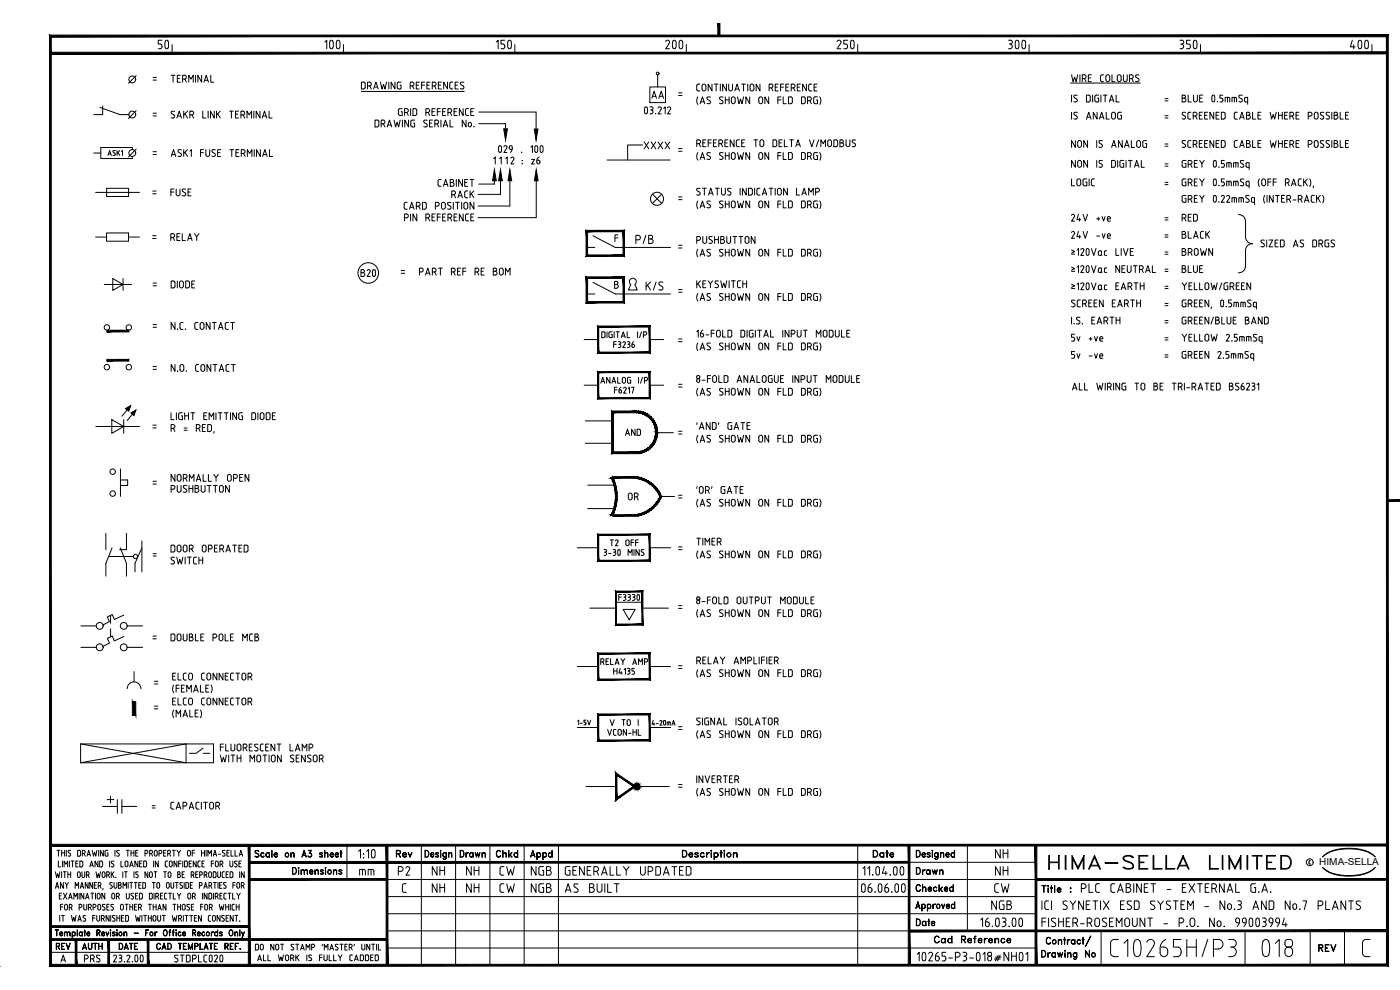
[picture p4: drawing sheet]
<svg xmlns="http://www.w3.org/2000/svg" width="420mm" height="297mm" viewBox="0 0 420 297" stroke-linecap="round" stroke-linejoin="round" font-family="sans-serif">
<defs><g id="words">
<g font-size="11.9">
<text x="42.3" y="18.3">50</text>
<text x="92.1" y="18.3">100</text>
<text x="145.3" y="18.3">150</text>
<text x="194.7" y="18.3">200</text>
<text x="248.4" y="18.3">250</text>
<text x="297.7" y="18.3">300</text>
<text x="351" y="18.3">350</text>
<text x="400.8" y="18.3">400</text>
</g>
<text font-size="10.1" x="106.2" y="86.1">B20</text>
<text font-size="7.9" x="314" y="262.1">HIMA-SELLA LIMITED</text>
<g font-size="6.2">
<text x="118.5" y="263.9">P2</text>
<text x="149.2" y="263.9">CW</text>
<text x="158.4" y="263.9">NGB</text>
<text x="168.6" y="263.9">GENERALLY UPDATED</text>
</g>
<g font-size="5.7">
<text x="189.8" y="74.4">P/B</text>
<text x="193" y="88.2">K/S</text>
<text x="128.8" y="263.9">NH</text>
<text x="139" y="263.9">NH</text>
<text x="158.4" y="258.9">Appd</text>
<text x="297.7" y="258.6">NH</text>
<text x="297.7" y="263.9">NH</text>
<text x="128.8" y="268.8">NH</text>
<text x="139" y="268.8">NH</text>
<text x="149.2" y="268.8">CW</text>
<text x="158.4" y="268.8">NGB</text>
<text x="168.6" y="268.8">AS BUILT</text>
<text x="297.7" y="268.8">CW</text>
<text x="323.5" y="268.8">PLC CABINET - EXTERNAL G.A.</text>
<text x="296.7" y="274.1">NGB</text>
<text x="311.9" y="274.1">ICI SYNETIX ESD SYSTEM - No.3 AND No.7 PLANTS</text>
</g>
<g font-size="5.3">
<text x="194.7" y="30.7">AA</text>
<text x="320.7" y="37">IS ANALOG</text>
<text x="155.9" y="50.4">: z6</text>
<text x="50.4" y="60">FUSE</text>
<text x="134.8" y="60.7">RACK</text>
<text x="353.8" y="67.7">RED</text>
<text x="50.4" y="73.4">RELAY</text>
<text x="208.1" y="74.4">PUSHBUTTON</text>
<text x="320.3" y="72.7">24V -ve</text>
<text x="353.8" y="72.7">BLACK</text>
<text x="353.8" y="78">BROWN</text>
<text x="377.1" y="75.1">SIZED AS DRGS</text>
<text x="353.8" y="82.9">BLUE</text>
<text x="208.1" y="87.5">KEYSWITCH</text>
<text x="183.4" y="105.8">F3236</text>
<text x="320.7" y="103.7">5v +ve</text>
<text x="320.7" y="108.7">5v -ve</text>
<text x="50.4" y="145.7">NORMALLY OPEN</text>
<text x="50.4" y="148.9">PUSHBUTTON</text>
<text x="187.7" y="151.3">OR</text>
<text x="50.4" y="166.9">DOOR OPERATED</text>
<text x="208.1" y="164.7">TIMER</text>
<text x="50.1" y="170.4">SWITCH</text>
<text x="118.2" y="258.6">Rev</text>
<text x="137.2" y="258.6">Drawn</text>
<text x="148.2" y="258.6">Chkd</text>
<text x="261.1" y="258.6">Date</text>
<text x="274.1" y="263.5">Drawn</text>
<text x="274.1" y="268.8">Checked</text>
<text x="274.1" y="279">Date</text>
<text x="394.8" y="286.8">REV</text>
<text x="24.3" y="290">PRS</text>
</g>
<g font-size="4.9">
<text x="124.9" y="83.6">PART REF RE BOM</text>
<text x="187" y="131.9">AND</text>
<text x="179.6" y="200.7">RELAY AMP</text>
<text x="181.3" y="221.9">VCON-HL</text>
<text x="106.9" y="263.9">mm</text>
<text x="15.9" y="286.1">REV</text>
<text x="24" y="286.1">AUTH</text>
<text x="34.9" y="286.1">DATE</text>
<text x="279.4" y="284">Cad Reference</text>
</g>
<g font-size="4">
<text x="320.7" y="77.3">&gt;</text>
<text x="320.7" y="87.5">&gt;</text>
</g>
<g font-size="3.5">
<text x="348.9" y="31.4">=</text>
<text x="348.9" y="36.7">=</text>
<text x="348.9" y="45.2">=</text>
<text x="348.9" y="51.2">=</text>
<text x="348.9" y="56.8">=</text>
<text x="348.9" y="67.4">=</text>
<text x="348.9" y="77.6">=</text>
<text x="348.9" y="72.3">=</text>
<text x="320.7" y="82.2">&gt;</text>
<text x="348.9" y="82.5">=</text>
<text x="348.9" y="87.8">=</text>
<text x="348.9" y="98.1">=</text>
<text x="348.9" y="103.4">=</text>
<text x="348.9" y="108.3">=</text>
</g>
<text font-size="3.1" x="348.9" y="92.8">=</text>
<text font-size="2.9" x="395.9" y="259.6">HIMA-SELLA</text>
</g></defs>
<!-- layer: 01-DRAW -->
<g fill="none" stroke="#000" stroke-width=".3">
<path d="M197.4 22.5v3.6M182.2 48h18.9M192.8 43.5h-4.4v4.5M175.3 101.9h4.2M175.3 115.6h4.2M195 101.9h4.2M195 115.6h4.2M175.7 126.3h8.1M175.7 133h8.1M197 129.8h5.1M176.4 152.6h8M176.4 145.6h8.3"/>
<path d="M198.3 149h4.1M173.2 164.3h6.3M195 164.3h6.3M173.2 200h6.3M177 182.5h7.9M192.8 182.5h7.8M195 200h6.3M173.2 218.3h6.3M195 218.3h6.3M175.8 236h9.1M191.8 236h9.1M408 289.6h.1"/>
</g>
<!-- layer: 02-TEXT -->
<g fill="none" stroke="#000" stroke-width=".3">
<path d="M379 282.4a5.6 5.6 0 0 0 .4 4.5l.5 .1 .5-.1a4.9 4.9 0 0 0 0-4.9l-.8-.1-.5 .6M382.8 283l1.1-1.1v5.1M386.1 284.4a1.33 1.33 0 0 1 1.9 1.2 1.33 1.33 0 0 1-1.9 1.2 1.74 1.74 0 0 1 0-2.4zM408 289.6h.1M411.2 281.9h-1.5a1.1 1.1 0 0 0-.8 1.1v2.9l.2 .7 .6 .4h1.5"/>
<circle cx="386.8" cy="283" r="1.22"/>
</g>
<!-- layer: 03-DIM -->
<path d="M408 289.6h.1" fill="none" stroke="#000" stroke-width=".3"/>
<!-- layer: 04-OUTLINE -->
<path d="M408 289.6h.1" fill="none" stroke="#000" stroke-width=".3"/>
<!-- layer: 00-DRG_FRAME -->
<g fill="none" stroke="#000" stroke-width=".3">
<path d="M17.1 255.1h.9M17.5 258.3v1.8h.7M17.5 255.1v1.8M18.5 255.1v1.8M18.5 255.9h.9M18.7 258.3v1.8M19.4 255.1v1.8M19.9 255.1v1.8M20.6 255.8l.4 .3a.45 .45 0 0 1 .1 .7 .45 .45 0 0 1-.7 0M20.8 258.3v1.8M21.2 255.2h-.7l.1 .6M21.4 258.3h.8"/>
<path d="M21.8 258.3v1.8M22.8 259.1h.5M23.3 255.1l.8 .2-.1 1.5-.7 .1zM23.5 258.3h-.7v1.8h.7M24 258.3l.8 .2-.1 1.5-.7 .1zM24.7 256.1l.8-.3-.1-.6-.7-.1v1.8M25.2 256.1l.4 .8M26.1 256.9l.5-1.8 .6 1.8M26.3 256.4h.7M27.1 259.6h.7M27.7 255.1l.3 1.8 .4-1.2 .3 1.2 .4-1.8M29.4 258.3v1.8l-.9-1.8v1.8"/>
<path d="M29.6 255.1v1.8M29.9 258.3l.8 .2-.1 1.5-.7 .1zM31 255.1v1.8l-.9-1.8v1.8M32.4 255.1l-.8 .2 .1 1.5 .7 .1v-1h-.2M32.9 258.3v1.8M33.4 260l.4 .1M33.6 259l.4 .3M34 259.3l.2 .5-.3 .3M34.2 258.4h-.7l.1 .6M34.5 255.1v1.8M35 256.8l.4 .1M35.2 255.8l.6 .6-.3 .5"/>
<path d="M35.8 255.2h-.7l.1 .6M36.3 258.3v1.8h.7M37.7 258.4l.6 .2 .1 1a.44 .44 0 0 1-.4 .5 .44 .44 0 0 1-.5-.5zM37.9 255.1h.9M38.4 255.1v1.8M39.1 259.6h.7M39.3 255.1v1.8M39.3 255.9h.9M40.2 255.1v1.8M40.7 255.9h.5M41.4 258.3v1.8l-.9-1.8v1.8M41.4 255.1h-.7v1.8h.7"/>
<path d="M41.9 259.1h.5M42.6 258.3h-.7v1.8h.7M43.5 256.1l.8-.3-.1-.6-.7-.1v1.8M44 258.7l-.2-.3-.7-.1v1.8l.7-.1 .2-.3M44 258.7v1M44.9 256.1h.5M45.3 255.1l.5 .5-.5 .5M45.4 255.1h-.5v1.8M45.4 256.1l.4 .8M46.1 258.3v1.8M46.5 255.2l.6 .2 .1 1a.44 .44 0 0 1-.5 .5 .44 .44 0 0 1-.4-.5zM47.5 258.3v1.8l-.9-1.8v1.8"/>
<path d="M47.7 256.1l.8-.3-.1-.6-.7-.1v1.8M49.1 255.9h.5M49.8 255.1h-.7v1.8h.7M50.3 258.3l-.5 .1-.2 .3v1.2l.7 .2M50.3 256.1l.8-.3-.1-.6-.7-.1v1.8M50.9 256.1l.3 .8M51 258.4a.46 .46 0 0 1 .7 .4v.8a.44 .44 0 0 1-.5 .5 .44 .44 0 0 1-.4-.5zM51.7 255.1h.9M52.2 255.1v1.8M53.1 258.3v1.8l-.9-1.8v1.8M53.1 255.1l.6 .8v1M53.6 259.1h.7"/>
<path d="M54.2 255.1l-.5 .8M54.3 258.3h-.7v1.8M54.8 258.3v1.8M56.2 258.7l-.2-.3-.6-.1v1.8l.6-.1 .2-.3M56.2 258.7v1M56.5 255.2l.6 .2 .1 1a.44 .44 0 0 1-.5 .5 .44 .44 0 0 1-.4-.5zM56.8 259.1h.5M57.5 258.3h-.7v1.8h.7M57.7 255.9h.7M58.4 255.1h-.7v1.8M58.9 258.3v1.8l-.9-1.8v1.8M59.4 259.7l.1 .3 .6 .1"/>
<path d="M59.4 258.7v1M60.1 258.3l-.6 .1-.1 .3M60.5 255.1v1.8M60.5 255.9h.9M60.6 259.1h.5M61.3 258.3h-.7v1.8h.7M61.4 255.1v1.8M61.9 255.1v1.8M62.4 256.9v-1.8l.5 1 .6-1v1.8M63.4 259.1h.7M64 256.9l.5-1.8 .5 1.8M64.1 258.3h-.7v1.8"/>
<path d="M64.2 256.4h.7M64.6 258.8a.43 .43 0 0 1 .3-.4 .43 .43 0 0 1 .5 .2l.1 1a.44 .44 0 0 1-.4 .5 .44 .44 0 0 1-.5-.5M64.6 258.8v.8M65.6 256.3h.7M66 259.3l.8-.2-.1-.7-.7-.1v1.8M66.5 259.3l.4 .8M67 255.8l.4 .3a.46 .46 0 0 1 0 .7 .46 .46 0 0 1-.6 0M67.5 255.2h-.7l.1 .6M68.1 255.9h.5M68.8 255.1h-.7v1.8h.7M69 258.3v1.3a.44 .44 0 0 0 .4 .5 .44 .44 0 0 0 .5-.5v-1.3M69.3 255.1v1.8h.7"/>
<path d="M70.4 260l.4 .1M70.5 255.1v1.8h.7M71.2 258.4h-.5l-.3 .2 .1 .3 .7 .7-.4 .5M71.7 259.1h.5M71.8 256.9l.5-1.8 .5 1.8M71.9 256.4h.7M72.4 258.3h-.7v1.8h.7M76.5 255.4l.5-.3 .7 .3-.4-.2-.7 .2 .1 .4 .9 .6v.7l-.6 .1-.5-.3 .5 .2 .6-.2v-.5l-.9-.5zM78.5 255.9l.4-.1 .3 .4-.1-.2a.54 .54 0 0 0-.8 .5 .54 .54 0 0 0 .8 .5l.1-.1a.65 .65 0 0 1-1 0 .65 .65 0 0 1 .3-1zM80 255.9l.5-.1 .3 .3-.3-.2a.59 .59 0 0 0-.6 .6 .59 .59 0 0 0 .6 .6l.3-.2a.65 .65 0 0 1-1 0 .65 .65 0 0 1 .2-1zM80.8 255.8l.1 1.4zM81.6 255.1v2.1z"/>
<path d="M82.3 256.4h.9l-.1-.4a.55 .55 0 0 0-.8 .5 .55 .55 0 0 0 .8 .5l.2-.1a.6 .6 0 0 1-.9 .1 .6 .6 0 0 1 0-.9 .6 .6 0 0 1 .8-.1l.1 .5h-1M87.3 255.8l.1 1.4zM87.6 255.9h.6l.1 1.3-.2-1.2-.3-.1-.4 .3zM90.8 256.7h1M90.8 256.6h.9M91.3 255.1l.6 2.1-.6-1.8-.7 1.8zM92.5 256.9l.2 .2M92.9 255.9a.64 .64 0 0 1 .7 .5 .64 .64 0 0 1-.4 .7 .64 .64 0 0 1-.8-.3l.2 .2a.59 .59 0 0 0 .9-.3M93.2 256l.3 .5-.3 .6M93.4 255.2l-.8-.1h.9l-.6 .9M93.4 255.1l-.6 .9 .5 .1 .2 .3M96 257h.7"/>
<path d="M96 256.2l.8 .6-.3 .4-.6-.3 .2 .2M96 256h.7M96.1 255.9v.4M96.6 255.9l.2 .2-.3-.3-.5 .1-.1 .2 .8 .6M96.6 256.6v.5M97.4 255.1l.1 2.1zM97.7 255.9h.6l.1 1.3-.1-1.2-.4-.1-.4 .3zM99.1 256.4h.9l-.1-.4a.54 .54 0 0 0-.8 .5 .54 .54 0 0 0 .8 .5l.2-.1a.59 .59 0 0 1-.9 0 .59 .59 0 0 1 0-.8 .59 .59 0 0 1 .8-.1l.1 .5h-1M100.6 256.4h.9l-.1-.4a.54 .54 0 0 0-.8 .5 .54 .54 0 0 0 .8 .5l.2-.1a.59 .59 0 0 1-.8 0 .59 .59 0 0 1-.1-.8 .59 .59 0 0 1 .8-.1l.1 .5h-1M102 255.8l.6 .1zM102.3 255.1l.1 2.1zM104.1 253.6v10.3"/>
<path d="M126.4 253.6v36M127.6 255.1a1.04 1.04 0 0 1 1.1 1.1 1.04 1.04 0 0 1-1.1 1zM127.6 255.2a.94 .94 0 0 1 1.1 1 .94 .94 0 0 1-1.1 .9zM129.3 256.4h.8l-.1-.4a.54 .54 0 0 0-.7 .5 .54 .54 0 0 0 .7 .5l.2-.1a.59 .59 0 0 1-.8 0 .59 .59 0 0 1-.1-.8 .59 .59 0 0 1 .8-.1l.1 .5h-.9M130.8 257h.8M130.8 256.2l.8 .6-.3 .4-.5-.1-.1-.2 .2 .2M130.8 256h.8M130.9 255.9v.4M131.5 255.9l.1 .2-.3-.3-.6 .3 .9 .6M131.5 256.6v.5M132.2 255.1l.1 .3zM132.2 255.2h.1"/>
<path d="M132.2 255.8l.1 1.4zM133.1 255.9l.4-.1 .4 .3-.4-.2a.59 .59 0 0 0-.6 .6 .59 .59 0 0 0 .6 .6l.4-.2a.61 .61 0 0 1-.9 .1 .61 .61 0 0 1-.1-.9zM133.9 255.8v1.8l-.6 .3-.4-.3 .6 .2 .4-.5zM134.6 255.8l.1 1.4zM135 255.9h.5l.1 1.3-.1-1.2-.4-.1-.4 .3zM136.7 253.6v36M147 253.6v36M157.3 253.6v36M167.6 253.6v36M204.8 255.1h.7a1.09 1.09 0 0 1 .7 1.1 1.09 1.09 0 0 1-.7 1h-.7zM204.9 255.2a1 1 0 0 1 1.1 .6 1 1 0 0 1-.2 1.2l-.9 .1zM206.8 256.4h1l-.1-.4a.56 .56 0 0 0-.8 .1 .56 .56 0 0 0 .1 .8 .56 .56 0 0 0 .8-.1 .63 .63 0 0 1-1 .1 .63 .63 0 0 1 .2-1h.7l.2 .6h-1.1"/>
<path d="M208.6 256h.9M208.6 256.2l.9 .4 .1 .3-.4 .3-.6-.1-.1-.2M208.7 255.9v.4M209.4 255.9l.2 .2-.4-.3-.7 .3 1 .6M209.4 256.6v.5M210.3 256.1l.4-.3 .6 .3-.1-.1a.56 .56 0 0 0-.8 .1 .56 .56 0 0 0 .1 .8 .56 .56 0 0 0 .7-.1 .62 .62 0 0 1-.9 .3 .62 .62 0 0 1 0-1zM212 255.8l.1 1.4zM212.2 256.1l.7-.3-.8 .6zM213.4 255.1l.1 .3zM213.4 255.2h.1M213.4 255.8l.1 1.4zM214.3 255.8l.1 2.1z"/>
<path d="M214.4 256.1a.66 .66 0 0 1 1-.1 .66 .66 0 0 1 0 1 .66 .66 0 0 1-1-.1l.4 .2a.6 .6 0 0 0 .7-.6 .6 .6 0 0 0-.7-.6zM216 255.8l.7 .1zM216.3 255.1l.2 2.1zM217.3 255.1l.2 .1-.1 .2zM217.3 255.2h.1M217.3 255.8l.1 1.4zM220.1 255.8l.1 1.4zM220.5 255.9h.6l.1 1.3-.2-1.2-.3-.1-.5 .3zM257.4 253.6v36M272.8 258.7h38.1M275 255.1a1.04 1.04 0 0 1 1.2 1.1 1.04 1.04 0 0 1-1.2 1zM275.1 255.2a.94 .94 0 0 1 1 1 .94 .94 0 0 1-1 .9z"/>
<path d="M276.8 256.4h.8l-.1-.4a.54 .54 0 0 0-.7 .5 .54 .54 0 0 0 .7 .5l.2-.1a.59 .59 0 0 1-.8 0 .59 .59 0 0 1-.1-.8 .59 .59 0 0 1 .8-.1l.1 .5h-.9M278.3 257h.8M278.3 256.2l.9 .6-.4 .4-.5-.1-.1-.2 .2 .2M278.3 256h.8M278.4 255.9v.4M279 255.9l.2 .2-.4-.3-.6 .3 .9 .6M279 256.6v.5M279.8 255.1v.3zM279.8 255.2h.1M279.8 255.8v1.4zM280.7 255.9l.4-.1 .4 .3-.4-.2a.59 .59 0 0 0-.6 .6 .59 .59 0 0 0 .6 .6l.4-.2a.64 .64 0 0 1-1.1 0 .64 .64 0 0 1 .3-1zM281.5 255.8v1.8l-.6 .3-.4-.3 .4 .2 .5-.2z"/>
<path d="M282.2 255.8l.1 1.4zM282.6 255.9h.6l.1 1.3-.2-1.2-.4-.1-.4 .3zM283.9 256.4h.9l-.1-.4a.54 .54 0 0 0-.8 .5 .54 .54 0 0 0 .8 .5l.2-.1a.59 .59 0 0 1-.9 0 .59 .59 0 0 1 0-.8 .59 .59 0 0 1 .8-.1l.1 .5h-1M285.6 255.9l.5-.1 .3 .3-.3-.2a.59 .59 0 0 0-.6 .6 .59 .59 0 0 0 .6 .6l.3-.2a.64 .64 0 0 1-1 0 .64 .64 0 0 1 .2-1zM286.4 255.1l.1 2.1zM290.3 253.6v25.7M393.3 258.2l-.4 .3v.7l.4 .1M400 255.4l-1.6 .6-1.5 1.1 2.3-1.6M400 255.4a17.6 17.6 0 0 1 9.7 0M402.4 254.7l-3.2 .8M402.4 254.7l2.4-.2 2.5 .2M407.3 254.7l3.2 .8"/>
<path d="M409.7 255.4l1.6 .6 1.4 1.1-2.2-1.6M16.6 279l.9 .1zM16.6 261.6l.4 1.7 .3-1.1 .4 1.1 .3-1.7M16.6 266.5l.5-1.7 .6 1.7M16.8 266.1h.7M17 279.1v1.7l.1-1.7M17.8 268.8h.5M17.9 274.7v1.7M18.2 272.1h.7M18.5 274.7h.8M18.5 261.6v1.7M18.5 268h-.7v1.8h.7"/>
<path d="M18.9 271.3h-.7v1.8M18.9 274.7v1.7M19 264.8v1.7l-.8-1.7v1.7M19 261.6h.9M19 268l1.1 1.8M19.2 260.1v-1.8l.6 1 .5-1v1.8M19.3 279.6l.1 1.2zM19.4 261.6v1.7M19.5 264.8l.5 .8v.9M19.6 271.4a.46 .46 0 0 1 .7 .4l-.1 .8a.44 .44 0 0 1-.4 .5 .44 .44 0 0 1-.4-.5zM19.6 279.7h.6v1.1l-.1-1-.3-.1-.4 .2zM20.1 268l-1.1 1.8"/>
<path d="M20.4 261.6v1.7M20.4 262.3h.8M20.4 279.7h.6v1.1l-.1-1-.3-.1-.4 .2zM20.5 264.8l-.5 .8M20.6 269.8l.5-1.8 .6 1.8M20.8 272.3l.8-.3-.2-.6-.6-.1v1.8M20.8 269.3h.7M21.2 261.6v1.7M21.3 272.3l.4 .8M21.4 274.7l.4 1.7 .3-1.1 .4 1.1 .3-1.7M21.7 279.6v1.8zM21.9 279.7a.55 .55 0 0 1 .7 .6 .55 .55 0 0 1-.9 .3l.3 .1a.53 .53 0 0 0 .5-.5 .53 .53 0 0 0-.5-.5l-.3 .2z"/>
<path d="M22.2 269.8v-1.8l.5 1 .5-1v1.8M22.6 266.5v-1.7l.5 1 .5-1v1.7M23.2 279v1.8zM23.4 276.4l.5-1.7 .5 1.7M23.4 261.6l.6 .2v1.3a.39 .39 0 0 1-.3 .2 .39 .39 0 0 1-.4-.2l-.1-1.1zM23.5 275.9h.7M23.7 268v1.8M23.7 272.3l.9-.3-.2-.6-.7-.1v1.8M24 279.7l.3-.1 .3 .3-.3-.2a.53 .53 0 0 0-.5 .5 .53 .53 0 0 0 .5 .5l.3-.1a.58 .58 0 0 1-.9 0 .58 .58 0 0 1 .3-.9zM24.1 266.5l.5-1.7 .5 1.7M24.3 266.1h.6M24.6 261.6l.1 1.5a.39 .39 0 0 0 .3 .2 .39 .39 0 0 0 .4-.2v-1.5"/>
<path d="M24.6 279.6l.1 1.2zM25 274.8v.4l.5 .4M25 274.8h.7M25.1 268v1.8l-.8-1.8v1.8M25.1 271.3v1.3a.44 .44 0 0 0 .5 .5 .44 .44 0 0 0 .4-.5v-1.3M25.2 279.6l.5 .1zM25.4 279l.1 1.8zM25.5 275.6a.46 .46 0 0 1 .1 .7 .46 .46 0 0 1-.7 0M25.7 269.8l.5-1.8 .5 1.8M25.8 269.3h.7M25.9 262.5l.8-.2-.1-.7h-.7v1.7M26.4 264.8v1.7l-.8-1.7v1.7"/>
<path d="M26.4 262.5l.4 .8M26.5 272.3l.9-.3-.2-.6-.7-.1v1.8M26.9 260.1l.6-1.8 .5 1.8M27.1 272.3l.3 .8M27.2 268h.9M27.7 268v1.8M27.8 264.8v1.7l-.9-1.7v1.7M27.8 275.4h.7M27.9 272.3l.8-.3-.1-.6-.7-.1v1.8M28.3 265.6h.5M28.5 274.7h-.7v1.7M28.7 268v1.8"/>
<path d="M28.8 261.6l.3 1.7 .4-1.1 .3 1.1 .4-1.7M29 264.8h-.7v1.7h.7M29 274.7v1.2a.44 .44 0 0 0 .5 .5 .44 .44 0 0 0 .4-.5v-1.2M29.1 279.9l.8-.1v-.6l-.8-.1v1.7v-1.8l.9 .2-.1 .7h-.8M29.5 265.8h.4M29.5 279.9l.5 .9zM29.6 271.4a.46 .46 0 0 1 .6 .4v.8a.44 .44 0 0 1-.4 .5 .44 .44 0 0 1-.5-.5zM29.9 264.8l.4 .5-.4 .4M29.9 264.8h-.4v1.7M30 265.8l.3 .7M30 268.5a.43 .43 0 0 0-.3-.5 .43 .43 0 0 0-.5 .2v1.1a.44 .44 0 0 0 .4 .4 .44 .44 0 0 0 .4-.4M30.1 268.5v.8"/>
<path d="M30.4 275.6h.5M30.7 273l.5 .1M30.9 274.7l.4 .4-.4 .5M30.9 261.6l.5 .2v1.3a.39 .39 0 0 1-.3 .2 .39 .39 0 0 1-.4-.2v-1.1zM30.9 274.7h-.5v1.7M30.9 266.5l-.1 .5M31 275.6l.3 .8M31.5 268v1.8l-.9-1.8v1.8M31.5 271.4l-.5-.1-.3 .3 .1 .3 .7 .7-.3 .5M31.8 279.6l.4 1.1 .5-1.1-.5 1.2zM32 262.5l.8-.2-.2-.7h-.6v1.7M32.1 272.1h.5"/>
<path d="M32.5 262.5l.4 .8M32.7 274.7v1.7l-.9-1.7v1.7M32.8 271.3h-.7v1.8h.7M33 279.1l.3 .1zM33.1 265.5l.4 .2a.45 .45 0 0 1 .1 .7 .45 .45 0 0 1-.6 0M33.1 279.1h.1M33.1 279.6l.1 1.2zM33.2 274.7v1.7M33.3 273l.4 .1M33.4 261.6v1.7M33.6 262.3l.6 1M33.7 264.9h-.7l.1 .6"/>
<path d="M33.8 268.1l.6 .1v1.1a.44 .44 0 0 1-.4 .4 .44 .44 0 0 1-.5-.4zM33.8 279.8h.7M33.8 279.9l.7 .4v.3l-.3 .2-.5-.2M33.9 279.7v.3M33.9 272.3l.1 .4-.3 .4M34.1 271.4l-.5-.1-.3 .3v.3l.6 .4M34.2 264.8l.1 1.5a.39 .39 0 0 0 .3 .2 .39 .39 0 0 0 .4-.2l.1-1.5M34.2 261.6l-.8 .9M34.4 279.7l.1 .2-.3-.3-.5 .3 .8 .5M34.5 274.8l-.4-.1-.3 .2v.3l.6 .4a.45 .45 0 0 1 0 .7 .45 .45 0 0 1-.6 0M34.8 263.3h.1M34.9 269l.9-.3-.2-.6-.7-.1v1.8"/>
<path d="M35 279.1l.2 .1zM35.1 279.1h.1M35.1 279.6v1.2zM35.1 274.7v1.7M35.1 275.4h.8M35.5 269l.3 .8M35.6 264.8l.7 .2v.4l-.3 .2 .4 .4-.4 .5h-.4zM35.6 265.6h.4M35.9 274.7v1.7M36.5 275.4h.5M36.9 261.6v1.7M36.9 266.5v-1.7l.5 1 .6-1v1.7"/>
<path d="M37 271.8a.43 .43 0 0 0-.3-.5 .43 .43 0 0 0-.5 .3v1a.44 .44 0 0 0 .4 .5 .44 .44 0 0 0 .4-.5M37 271.8v.8M37.2 279.6v1.2zM37.2 274.7h-.7v1.7h.7M37.4 261.6h.8M37.5 279.7h.5l.1 1.1-.2-1-.3-.1-.4 .2zM37.6 271.3h.8M37.8 261.6v1.7M37.9 268v1.3a.44 .44 0 0 0 .4 .4 .44 .44 0 0 0 .5-.4v-1.3M38 271.3v1.8M38.2 274.7l.4 .4-.1 1.1-.3 .2M38.2 274.7h-.5v1.7h.5"/>
<path d="M38.5 264.8v1.7M38.9 260.1l.6-1.8 .5 1.8M38.9 264.8h.9M39 271.3v1.8M39 272.1h.8M39.4 264.8v1.7M39.8 271.3v1.8M40.1 268.1l-.5-.1-.3 .2 .1 .4 .5 .4a.45 .45 0 0 1 .1 .6 .45 .45 0 0 1-.7 0M40.2 261.6v1.7M40.2 279.9l1.3 .1zM40.3 264.8h.8M40.4 272.1h.5"/>
<path d="M40.6 268.8h.5M40.7 274.7l.3 1.7 .4-1.1 .3 1.1 .4-1.7M40.7 264.8v1.7M40.9 262.3l.4 .2a.46 .46 0 0 1 .1 .7 .46 .46 0 0 1-.7 0M41.1 271.3h-.7v1.8h.7M41.3 268h-.7v1.8h.7M41.5 261.7h-.7l.1 .5M41.6 272.3l.8-.3-.2-.6-.6-.1v1.8M41.7 265.6h.5M42.1 272.3l.4 .8M42.3 264.8h-.6v1.7h.6M42.6 274.7v1.7"/>
<path d="M42.7 268.4l-.2-.3-.7-.1v1.8l.7-.1 .2-.3M42.7 268.4v1M42.8 264.8l.8 .2-.1 1.5h-.7zM43.1 274.7h.9M43.6 274.7v1.7M43.7 279h.9l-.8 .1v1.7zM43.8 279.9h.4h-.4M44.4 261.6v1.7l-.9-1.7v1.7M44.5 274.7v1.7M44.5 275.4h.9M44.6 271.3h.8M45 271.3v1.8"/>
<path d="M45.1 261.6l.5 .2v1.3a.39 .39 0 0 1-.3 .2 .39 .39 0 0 1-.4-.2v-1.1zM45.3 268l.4 .4v1.2l-.4 .2M45.4 268h-.6v1.8h.6M45.4 274.7v1.7M45.7 264.8h.9M46 271.3v1.8M46 272.1h.8M46.1 264.8v1.7M46.2 268v1.8M46.2 261.6h.9M46.5 279.6v1.2zM46.7 261.6v1.7"/>
<path d="M46.8 269l.7-.3-.1-.6-.6-.1v1.8M46.8 279.7l.3-.1-.6 .5zM46.8 275.1a.43 .43 0 0 0-.3-.4 .43 .43 0 0 0-.5 .2l-.1 1a.44 .44 0 0 0 .4 .5 .44 .44 0 0 0 .5-.5M46.8 275.2v.7M46.8 271.3v1.8M47.1 265.3v1a.39 .39 0 0 0 .4 .2 .39 .39 0 0 0 .3-.2l.1-.3M47.1 265.3v-.3a.39 .39 0 0 1 .4-.2 .39 .39 0 0 1 .3 .2l.1 .3M47.3 269l.3 .8M47.3 274.7v1.2a.44 .44 0 0 0 .4 .5 .44 .44 0 0 0 .5-.5v-1.2M47.4 273.1l.5-1.8 .5 1.8M47.5 272.6h.7M47.9 265.3v.8"/>
<path d="M48.2 268.8h.5M48.7 274.7h.9M48.9 268h-.7v1.8h.7M49.1 261.6h.9M49.1 274.7v1.7M49.3 279.1l.1-.1a.93 .93 0 0 1 .8 .9 .93 .93 0 0 1-.8 .9 1.18 1.18 0 0 1-.1-1.7zM49.3 279.2l.2-.1a.87 .87 0 0 1 .7 .8 .87 .87 0 0 1-.7 .8l-.4-.6zM49.5 261.6v1.7M49.8 271.3v1.8l-.9-1.8v1.8M50 265.3v1a.39 .39 0 0 0 .4 .2 .39 .39 0 0 0 .3-.2l.1-1M50 265.3v-.3a.39 .39 0 0 1 .4-.2 .39 .39 0 0 1 .3 .2l.1 .3M50.1 268l-.7 .2v1.2l.1 .3 .6 .1"/>
<path d="M50.6 268h.9M50.7 279.6l.5 .1zM50.7 261.6l.5 .2v1.3a.39 .39 0 0 1-.3 .2 .39 .39 0 0 1-.4-.2v-1.1zM51 268v1.8M51 279.1l-.1 1.7v-1.5l.3-.3-.3 .2M51.3 264.8l.1 1.5a.39 .39 0 0 0 .3 .2 .39 .39 0 0 0 .4-.2v-1.5M51.7 274.7l.3 1.7 .4-1.1 .3 1.1 .4-1.7M51.7 279.6l.5 .1zM51.9 271.3h.9M52 268v1.8h.7M52.1 279.1l-.2 1.7v-1.5l.4-.3-.3 .2M52.3 271.3v1.8"/>
<path d="M52.6 264.8h.9M52.7 279.1l.3 .1zM52.8 279.1h.1M52.8 279.6l.1 1.2zM53.1 264.8v1.7M53.2 268l.5 .8v1M53.3 271.3v1.8M53.3 272.1h.9M53.3 262.3h.4M53.6 275.6h.5M53.7 279.7l.3-.1 .3 .3-.1-.1a.49 .49 0 0 0-.7 .4 .49 .49 0 0 0 .7 .5l.1-.1a.58 .58 0 0 1-.9 0 .58 .58 0 0 1 .3-.9zM53.7 262.3l.3-.1v-.4l-.7-.2v1.7h.4"/>
<path d="M53.7 262.3l.4 .5-.4 .5M54 274.7l.5 .4-.5 .5M54.1 274.7h-.5v1.7M54.1 275.6l.4 .8M54.2 271.3v1.8M54.3 268l-.6 .8M54.7 262.3h.5M54.7 264.9l-.4-.1-.3 .2 .1 .4 .5 .3a.46 .46 0 0 1 .1 .7 .46 .46 0 0 1-.7 0M54.9 271.4a.46 .46 0 0 1 .7 .4v.8a.44 .44 0 0 1-.5 .5 .44 .44 0 0 1-.4-.5zM55 274.7v1.7M55.3 264.8v1.7M55.4 261.6h-.7v1.7h.7"/>
<path d="M55.5 274.7h.9M56 274.7v1.7M56.1 273l.4 .1M56.6 268.1l.6 .1v1.1a.44 .44 0 0 1-.4 .4 .44 .44 0 0 1-.4-.4zM56.6 265.2l-.2-.4h-.6v1.7h.6l.2-.4M56.6 265.2v1M56.9 271.4l-.5-.1-.3 .3 .1 .3 .7 .7-.4 .5M56.9 274.7h.9M57.1 265.6h.5M57.4 262.5l.8-.2-.2-.7h-.6v1.7M57.4 274.7v1.7M57.4 272.1h.6"/>
<path d="M57.8 269l.8-.3-.2-.6-.6-.1v1.8M57.8 264.8h-.7v1.7h.7M57.8 279.9l.8-.1v-.6l-.8-.1v1.7v-1.8l.8 .1v.8h-.8M57.9 262.5l.3 .8M58.1 271.3h-.7v1.8h.7M58.2 279.9l.6 .9-.5-.9M58.3 269l.4 .8M58.3 275.4h.6M58.7 262.3h.5M59 274.7h-.7v1.7h.7M59.4 261.6h-.7v1.7h.7M59.8 265.8l.8-.3-.1-.7h-.7v1.7"/>
<path d="M59.9 262.5l.8-.2-.2-.7h-.6v1.7M60.2 272.1h.7M60.4 274.7v1.7l-.8-1.7v1.7M60.7 268v1.8M60.8 279.7l.4-.1 .2 .3-.2-.2a.5 .5 0 0 0-.6 .6 .5 .5 0 0 0 .7 .4l.1-.1a.58 .58 0 0 1-.9 0 .58 .58 0 0 1 .3-.9zM60.9 271.3h-.7v1.8M61.2 266.5l.5-1.7 .5 1.7M61.3 262.5l.7-.2-.1-.7h-.6v1.7M61.4 266.1h.6M61.8 262.5l.3 .8M62.1 268v1.8l-.8-1.8v1.8M62.3 271.8a.43 .43 0 0 0-.3-.5 .43 .43 0 0 0-.5 .3l-.1 1a.44 .44 0 0 0 .5 .5 .44 .44 0 0 0 .4-.5"/>
<path d="M62.3 271.8v.8M62.7 268l.8 .2-.2 1.5-.6 .1zM62.7 265.8h.4M62.8 261.6l.6 .2v1.3a.39 .39 0 0 1-.4 .2 .39 .39 0 0 1-.3-.2l-.1-1.1zM62.8 272.3h.5M63.1 264.8l.4 .5-.4 .4M63.1 264.8h-.4v1.7M63.2 274.7h-.5l-.2 .4 .1 1.1 .6 .2M63.2 265.8l.4 .7M63.3 271.3l.4 .5-.4 .5M63.3 271.3h-.5v1.8M63.4 272.3l.3 .8"/>
<path d="M63.4 279.6l.1 1.2zM63.7 279.7l.4-.1-.6 .5zM64.1 268v1.8M64.1 264.8h.8M64.5 261.6l.3 .4M64.5 261.6h-.5v1.7h.5M64.5 264.8v1.7M64.6 269l.8-.3-.2-.6-.6-.1v1.8M64.6 279.7l.4-.1 .3 .3-.3-.2a.53 .53 0 0 0-.6 .5 .53 .53 0 0 0 .6 .5l.3-.1a.58 .58 0 0 1-.9 0 .58 .58 0 0 1 .2-.9zM64.6 275.1a.43 .43 0 0 0-.3-.4 .43 .43 0 0 0-.5 .2v1a.44 .44 0 0 0 .4 .5 .44 .44 0 0 0 .4-.5M64.6 275.2v.7M64.8 262.9l-.3 .4"/>
<path d="M64.8 262v.9M65.1 269l.4 .8M65.3 279v1.8zM65.3 261.6l.1 1.5a.39 .39 0 0 0 .3 .2 .39 .39 0 0 0 .4-.2l.1-1.5M65.4 264.8v1.7M65.8 271.3l.4 1.8 .3-1.2 .4 1.2 .3-1.8M65.9 265.6h.5M66 279.9l.7 .6-.3 .3-.5-.2 .1 .1M66 279.8h.6M66 268.8h.5M66 279.7v.3M66 274.7v1.7l-.8-1.7v1.7"/>
<path d="M66.5 279.7l.2 .2-.3-.3-.5 .3 .7 .5M66.6 264.8h-.7v1.7h.7M66.7 262.9l.1 .4h.6M66.7 262v.9M66.7 268h-.7v1.8h.7M66.7 275.3l.4 .3a.45 .45 0 0 1 .1 .7 .45 .45 0 0 1-.6 0M67.3 265.5l.4 .2a.46 .46 0 0 1 .1 .7 .46 .46 0 0 1-.7 0M67.3 274.8h-.7l.1 .6M67.4 261.6h-.6l-.1 .4M67.6 268l-.4 .4 .1 1.2 .3 .2M67.6 268h.3M67.6 269.8h.3"/>
<path d="M67.7 271.3v1.8M67.7 272.1h.9M67.8 264.9h-.6l.1 .6M67.9 262.3h.5M67.9 275.4h.5M68.4 268h.9M68.5 261.6h-.6v1.7h.6M68.6 274.7h-.7v1.7h.7M68.6 271.3v1.8M68.9 268v1.8M69 279.1l.2-.1a.94 .94 0 0 1 .7 .9 .94 .94 0 0 1-.7 .9 1.18 1.18 0 0 1-.2-1.7zM69 279.2l.2-.1a.87 .87 0 0 1 .7 .8 .87 .87 0 0 1-.7 .8l-.4-.6z"/>
<path d="M69.1 271.3v1.8M69.7 272.7l.1 .3 .6 .1M69.7 271.7v1M69.8 268v1.8h.7M69.9 262l-.2-.4h-.7v1.7h.7l.2-.4M69.9 262v.9M69.9 265.6h.7M70 274.7v1.7l-.9-1.7v1.7M70.4 271.3l-.6 .1-.1 .3M70.4 279.6l.1 1.2zM70.5 274.7h.9M70.6 264.8h-.7v1.7"/>
<path d="M70.7 279.7h.6l.1 1.1-.2-1-.3-.1-.4 .2zM70.9 271.3v1.8M70.9 272.1h.9M70.9 274.7v1.7M71.1 268l.5 .8v1M71.1 265.3v1a.39 .39 0 0 0 .4 .2 .39 .39 0 0 0 .3-.2l.1-.3M71.1 265.3v-.3a.39 .39 0 0 1 .4-.2 .39 .39 0 0 1 .3 .2l.1 .3M71.8 271.3v1.8M71.9 261.6v1.7M71.9 265.3v.8M71.9 279l.1 1.8zM72.1 268l-.5 .8"/>
<path d="M72.4 265.8l.8-.3-.1-.7h-.7v1.7M72.9 265.8l.4 .7M73.3 261.6v1.7l-.9-1.7v1.7M73.3 279.6l-.7 1.8zM87.8 260.3a1.04 1.04 0 0 1 1.2 1 1.04 1.04 0 0 1-1.2 1zM87.9 260.4a.94 .94 0 0 1 1 .9 .94 .94 0 0 1-1 .9zM89.5 260.4l.2 .1-.1 .1zM89.6 260.4h.1M89.6 260.9l.1 1.4zM90.3 260.9l.1 1.4zM90.7 261.1h.6l.1 1.2-.2-1.2h-.4l-.4 .3zM91.6 261.1h.6l.1 1.2-.2-1.2h-.3l-.4 .3z"/>
<path d="M93 261.5h.8l-.1-.4a.55 .55 0 0 0-.7 .5 .55 .55 0 0 0 .7 .5l.2-.1a.59 .59 0 0 1-.8 .1 .59 .59 0 0 1-.1-.8 .59 .59 0 0 1 .8-.2l.1 .5h-.9M94.5 260.9l.1 1.4zM94.8 261.1h.7v1.2l-.1-1.2h-.4l-.4 .3zM96.2 262.1h.8M96.2 261.4l.9 .5-.4 .4-.6-.3 .2 .2M96.2 261.1h.8M96.3 261.1v.3M96.9 261.1l.2 .1-.4-.3-.6 .3 .9 .6M96.9 261.7v.5M97.6 260.4l.2 .1-.1 .1zM97.7 260.4h.1M97.7 260.9v1.4z"/>
<path d="M100.1 260.9v1.4zM100.4 261.1h.6l.1 1.2-.2-1.2h-.3l-.5 .3zM101.8 262.1h.7M101.8 261.4l.8 .5-.3 .4-.6-.3 .2 .2M101.8 261.1h.7M101.9 261.1v.3M102.4 261.1l.2 .1-.3-.3-.6 .3 .8 .6M102.4 261.7v.5M116.1 263.9h194.8M116.1 269h194.8M116.1 274.2h194.8M116.1 279.3h156.7"/>
<path d="M275 272.1h1M275.1 272h.8M275.5 270.6l.6 2-.6-1.7-.7 1.7zM276.6 271.3l.1 2zM276.9 271.3a.61 .61 0 0 1 .8 .7 .61 .61 0 0 1-1 .3l.4 .2a.59 .59 0 0 0 .6-.6 .59 .59 0 0 0-.6-.6l-.4 .2zM278.3 271.3l.1 2zM278.6 271.3a.6 .6 0 0 1 .8 .7 .6 .6 0 0 1-1 .3l.3 .2a.59 .59 0 0 0 .6-.6 .59 .59 0 0 0-.6-.6l-.3 .2zM280 271.3l.1 1.3zM280.3 271.3h.4l-.6 .5zM282.6 271.3l.4 1.1 .5-1.1-.5 1.3zM284.1 271.8h.8l-.1-.4a.53 .53 0 0 0-.8 .5 .53 .53 0 0 0 .8 .5l.2-.1a.58 .58 0 0 1-.8 .1 .58 .58 0 0 1-.1-.8 .58 .58 0 0 1 .8-.2l.1 .5h-.9M285.7 271.3h.4l.4 .2-.4-.2a.59 .59 0 0 0-.6 .6 .59 .59 0 0 0 .6 .6l.4-.2a.6 .6 0 0 1-.9 .1 .6 .6 0 0 1 0-.9z"/>
<path d="M286.5 270.6l.1 2zM312.7 265.7l1.2 .1zM313.2 265.8v1.9l.1-1.9M314.4 265.8l.2-.1 .1 .2zM314.5 265.8h.1M314.5 266.4l.1 1.3zM315.2 266.4l.7 .1zM315.5 265.7l.1 2zM316.5 265.7l.1 2zM317.4 266.9h.9v-.2a.54 .54 0 0 0-.8-.1 .54 .54 0 0 0 0 .8 .54 .54 0 0 0 .8-.1l.1 .1a.65 .65 0 0 1-.9 .2 .65 .65 0 0 1 0-1 .65 .65 0 0 1 .9 .1v.3h-1M321.2 266.5l.2-.1 .1 .2-.2 .1zM321.2 267.5l.2-.1 .1 .2-.2 .1z"/>
<path d="M321.3 266.5h.1M330.5 279.3v10.3M373.7 279.3v10.3M393.2 279.3v10.3M399.2 261.9l3.2 .8M399.2 261.9l-2.3-1.6 1.5 1 1.6 .7M400 262.1a18.2 18.2 0 0 0 9.7 0M402.4 262.7h4.9M403.5 279.3v10.3M409.7 262l1.6-.7 1.4-1a8.1 8.1 0 0 1-5.4 2.4M.2 290.1h.1M15.1 285.7h59.7"/>
<path d="M18 280.1h.7l-.2-.4a.5 .5 0 0 0-.5 .6 .5 .5 0 0 0 .6 .4l.2-.1a.53 .53 0 0 1-.7 0 .53 .53 0 0 1-.1-.7 .53 .53 0 0 1 .7-.1l.1 .4h-.8M18.3 288.6l.7-2 .7 2M18.5 288h.9M26.1 280.1h.8l-.2-.4a.5 .5 0 0 0-.6 .6 .5 .5 0 0 0 .7 .4l.2-.1a.53 .53 0 0 1-.8 0 .53 .53 0 0 1 0-.7 .53 .53 0 0 1 .7-.1l.1 .4h-.9M30.6 280.1h.7l-.2-.4a.5 .5 0 0 0-.5 .6 .5 .5 0 0 0 .6 .4l.2-.1a.53 .53 0 0 1-.7 0 .53 .53 0 0 1-.1-.7 .53 .53 0 0 1 .7-.1l.1 .4h-.8M34.4 280.3v.4M34.9 287.4l-.8 1.2h.9M36 287.5a.62 .62 0 0 1 .6 .7 .62 .62 0 0 1-.9 .4M38.9 287.4l-.8 1.2h.9M40.6 286.8v1.6l.5 .2a1.28 1.28 0 0 0 .2-1.8M42.2 286.8v1.6l.5 .2a1.28 1.28 0 0 0 .2-1.8M47.3 283.1l.5-.1 .4 .4a.58 .58 0 0 0-.7-.3 .58 .58 0 0 0-.4 .6v.4a.56 .56 0 0 0 .2 .6 .56 .56 0 0 0 .6 0l.3-.3a.62 .62 0 0 1-.7 .5 .62 .62 0 0 1-.5-.8z"/>
<path d="M48.7 284.4h1M48.8 284.3h.8M49.2 283l.6 1.9-.6-1.6-.6 1.6zM50.3 283a.95 .95 0 0 1 1.2 .9 .95 .95 0 0 1-1.2 1zM50.4 283.1a.86 .86 0 0 1 1 .8 .86 .86 0 0 1-1 .9zM53.2 287.7a.58 .58 0 0 1 0 .8 .58 .58 0 0 1-.8 0M53.4 286.7l-.6-.1-.4 .2 .1 .4 .7 .5M53.5 283l1 .1zM54 283.1v1.8l.1-1.8M54.1 286.6h1.1M54.7 286.6v2M54.8 280.1h.8l-.2-.4a.5 .5 0 0 0-.6 .6 .5 .5 0 0 0 .7 .4l.2-.1a.53 .53 0 0 1-.8 0 .53 .53 0 0 1 0-.7 .53 .53 0 0 1 .7-.1l.1 .4h-.9"/>
<path d="M55 283h1l-.9 .1v1.7l.9 .1h-1zM55.1 283.9h.5l-.5 .1M56.5 283l.7 1.6 .6-1.6v1.9l-.1-1.5-.5 1.5-.6-1.5-.1 1.5zM57.1 287l-.3-.4h-.9v2l1.1-.2 .1-1.4M57.8 287.7h.5M58.3 286.5a.58 .58 0 0 1 .6 .6 .58 .58 0 0 1-.6 .6M58.3 286.6h-.5v2M58.5 283.9l.8-.1v-.6l-.8-.1-.1 1.8v-1.9l.9 .1v.8l-.8 .1M59.3 280.1h.7l-.2-.4a.5 .5 0 0 0-.5 .6 .5 .5 0 0 0 .6 .4l.2-.1a.53 .53 0 0 1-.7 0 .53 .53 0 0 1-.1-.7 .53 .53 0 0 1 .7-.1l.1 .4h-.8M59.6 286.6v2h.9M60 283l.1 1.8 .9 .1h-1zM61.2 288.2l.4 .4"/>
<path d="M61.2 287v1.2M61.4 284.4h.9M61.4 284.3h.8M61.6 286.6l-.4 .4M61.6 286.6h.5M61.6 288.6h.5M61.8 283l.7 1.9-.7-1.6-.6 1.6zM62.8 283l1 .1zM63 286.6l.2-.1a1.36 1.36 0 0 1 0 2.1 1.44 1.44 0 0 1-.2-2zM63.3 283.1v1.8l.1-1.8M64.3 283h1l-.9 .1v1.7l.9 .1h-1zM64.4 286.9a.48 .48 0 0 1 .7-.3 .48 .48 0 0 1 .1 .8l-.8 1.2h.9"/>
<path d="M64.4 283.9h.5l-.5 .1M66 280.7h.6M66.2 286.6l.2-.1a1.36 1.36 0 0 1 0 2.1 1.5 1.5 0 0 1-.2-2zM66.5 280.3v.4M67.6 283.9l.7-.1v-.6l-.7-.1-.1 1.8v-1.9l.8 .1 .1 .7-.8 .2M67.9 284l.6 .9-.5-.9M69.1 283h.9l-.8 .1v1.7l.8 .1h-.9zM69.2 283.9h.4l-.4 .1M70.6 283h.9l-.8 .1v1.8zM70.7 283.9h.4l-.4 .1M72.1 284.6l.1 .3zM72.1 284.7h.1"/>
<path d="M72.9 280.7l-.4-1.1 .4 1.2M76.6 283.3l.9 .2 .1 1.1-.2 .4-.8 .1zM77.3 288.3l.6-1.8 .6 1.8M77.5 287.8h.8M78.3 283.4a.48 .48 0 0 1 .7 .4v.8a.46 .46 0 0 1-.4 .4 .46 .46 0 0 1-.5-.4zM79.1 286.5v1.8h.7M80.4 286.5v1.8h.8M82.2 283.3v1.8l-.9-1.8v1.8M83 283.4a.46 .46 0 0 1 .7 .4v.8a.46 .46 0 0 1-.5 .4 .46 .46 0 0 1-.5-.4zM83.5 286.5l.4 1.8 .4-1.2 .4 1.2 .4-1.8M84.2 283.3h.9M84.7 283.3v1.8"/>
<path d="M86.6 287a.48 .48 0 0 0-.5-.5 .48 .48 0 0 0-.4 .5v.8a.48 .48 0 0 0 .4 .5 .48 .48 0 0 0 .5-.5M86.6 287v.8M87.2 287.5h.5a.48 .48 0 0 0 .5-.5 .48 .48 0 0 0-.5-.5h-.5v1.8M87.5 284l.5 .3a.47 .47 0 0 1 0 .7 .47 .47 0 0 1-.7-.1M87.8 287.5l.4 .8M88.2 283.4h-.8l.1 .6M88.7 283.3h1M88.8 286.5v1.8M89.1 287.2l.6 1.1M89.2 283.3v1.8M89.7 286.5l-.9 1M90.2 285.1l.6-1.8 .5 1.8"/>
<path d="M90.4 284.6h.7M91.9 285.1v-1.8l.5 1 .6-1v1.8M92.1 286.5v1.8M92.9 287.2l.4 .3a.47 .47 0 0 1 .1 .7 .47 .47 0 0 1-.7-.1M93.5 286.6h-.8l.1 .6M93.5 284.3h.5a.48 .48 0 0 0 .4-.5 .48 .48 0 0 0-.4-.5h-.5v1.8M95.9 287.3h.7M96.6 286.5h-.7v1.8M96.8 283.3l-.1 .5M97.2 286.5v1.3a.48 .48 0 0 0 .5 .5 .48 .48 0 0 0 .5-.5v-1.3M97.3 285.1v-1.8l.6 1 .5-1v1.8M98.8 286.5v1.8h.8"/>
<path d="M99 285.1l.5-1.8 .6 1.8M99.2 284.6h.7M100.1 286.5v1.8h.8M100.7 283.4v.5l.6 .4a.47 .47 0 0 1 0 .7 .47 .47 0 0 1-.7-.1M100.7 283.4h.8M101.5 286.5l.6 .8v1M102 283.3h1M102.5 283.3v1.8M102.7 286.5l-.6 .8M103.5 284.1h.6M104.2 283.3h-.7v1.8h.7M104.8 284.3h.5a.48 .48 0 0 0 .4-.5 .48 .48 0 0 0-.4-.5h-.5v1.8"/>
<path d="M105 287.9l.2 .3 .6 .1M105 286.9v1M105.3 284.3l.4 .8M105.8 286.5l-.6 .1-.2 .3M106.4 288.3l.6-1.8 .5 1.8M106.4 283.3l-.1 .5M106.6 287.8h.7M108.1 286.5l.9 .2 .1 1.2-.2 .3-.8 .1zM108.6 283.3v1.3a.46 .46 0 0 0 .4 .4 .46 .46 0 0 0 .5-.4v-1.3M110.2 286.5l.4 .4v1.2l-.4 .2M110.3 286.5h-.6v1.8h.6M111 283.3v1.8l-.9-1.8v1.8"/>
<path d="M111.2 287.3h.6M111.5 283.3h1M112 286.5h-.8v1.8h.8M112 283.3v1.8M113 283.3v1.8M113.5 286.9l-.2-.3-.7-.1v1.8l.7-.1 .2-.3M113.6 283.3v1.8h.7M113.6 286.9v1M116.1 284.4h194.8M312.6 285.1a1.05 1.05 0 0 1 1.3 1.1 1.05 1.05 0 0 1-1.3 1zM312.7 285.2a.94 .94 0 0 1 1.1 1 .94 .94 0 0 1-1.1 .9zM314.3 281.3l.6-.1 .4 .5a.64 .64 0 0 0-.7-.4 .64 .64 0 0 0-.5 .7v.5a.64 .64 0 0 0 .5 .7 .64 .64 0 0 0 .7-.4 .67 .67 0 0 1-.8 .5 .67 .67 0 0 1-.5-.8z"/>
<path d="M314.5 285.8l.1 1.4zM314.8 285.9l.5-.1-.7 .6zM315.9 285.9l.4-.1 .4 .3-.4-.2a.58 .58 0 0 0-.6 .6 .58 .58 0 0 0 .6 .6l.4-.2a.65 .65 0 0 1-1 0 .65 .65 0 0 1 .2-1zM316.7 285.8l.1 1.4zM317.4 285.8l.4 1.1 .4-1.1 .3 1.1 .5-1.1-.5 1.4-.3-1.1-.4 1.1zM317.6 281.9l.1 1.4zM317.9 282h.7v1.3l-.1-1.2-.4-.1-.4 .3zM319.2 281.9l.6 .1zM319.4 281.2l.1 2.1zM319.5 285.2l.2 .1-.1 .1zM319.6 285.2h.1M319.6 285.8l.1 1.4z"/>
<path d="M320.3 281.9l.1 1.4zM320.4 285.8l.1 1.4zM320.7 282l.4-.1-.7 .6zM320.7 285.9h.6l.1 1.3-.2-1.2-.3-.1-.4 .3zM321.7 282l.5-.1 .3 .3-.3-.2a.58 .58 0 0 0-.6 .6 .58 .58 0 0 0 .6 .6l.3-.2a.65 .65 0 0 1-1 0 .65 .65 0 0 1 .2-1zM322.3 285.9l.4-.1 .4 .3-.4-.2a.58 .58 0 0 0-.6 .6 .58 .58 0 0 0 .6 .6l.4-.2a.65 .65 0 0 1-1 0 .65 .65 0 0 1 .2-1zM322.5 281.9l.1 1.4zM323.1 285.8l.1 1.5-.3 .5-.4 .1-.4-.3 .5 .2 .4-.2zM323.5 282l.4-.1 .3 .4-.1-.2a.56 .56 0 0 0-.8 .5 .56 .56 0 0 0 .8 .5l.2-.1a.65 .65 0 0 1-1 0 .65 .65 0 0 1 .2-1zM324.7 281.9l.7 .1zM325 281.2l.1 2.1zM325.8 285.1l1.1 1.8 .1-1.8v2.1l-1.2-1.8v1.8z"/>
<path d="M327.3 280.8l-1.6 3.2z"/>
<circle cx="86.1" cy="256.5" r=".65"/>
<circle cx="86.1" cy="256.5" r=".58"/>
<circle cx="218.7" cy="256.5" r=".68"/>
<circle cx="218.7" cy="256.5" r=".59"/>
<circle cx="393.1" cy="258.7" r="1.03"/>
<circle cx="71.9" cy="276.4" r=".05"/>
<circle cx="98.9" cy="261.6" r=".65"/>
<circle cx="98.9" cy="261.6" r=".57"/>
<circle cx="281.6" cy="271.9" r=".63"/>
<circle cx="281.6" cy="271.9" r=".56"/>
<circle cx="36.1" cy="280.2" r=".58"/>
<circle cx="36.2" cy="280.2" r=".51"/>
<circle cx="37.3" cy="288.6" r=".05"/>
<circle cx="39.7" cy="288.6" r=".05"/>
<circle cx="45.4" cy="280.2" r=".51"/>
<circle cx="45.5" cy="280.2" r=".58"/>
<circle cx="62.4" cy="280.2" r=".51"/>
<circle cx="62.4" cy="280.2" r=".58"/>
<circle cx="316.4" cy="282.6" r=".58"/>
<circle cx="316.4" cy="282.5" r=".65"/>
<circle cx="328.2" cy="286.5" r=".65"/>
<circle cx="328.2" cy="286.5" r=".57"/>
</g>
<g fill="#000" stroke="#000" stroke-width=".3">
<path d="M15.1 15.7v.5l401.2-.5zM15.1 16.2l401.2-.5v.5z"/>
<path d="M416.3 149.9v.5l3.8-.5zM416.3 150.4l3.8-.5v.5z"/>
<path d="M74.8 259h198v-.5zM74.8 258.5h198l-198 .5z"/>
<path d="M272.6 253.6l.5 36v-36zM272.6 253.6l.5 36h-.5z"/>
<path d="M15.1 253.8h401.2v-.5zM15.1 253.3h401.2l-401.2 .5z"/>
<path d="M15.1 277.8v.5l59.7-.5zM15.1 278.3l59.7-.5v.5z"/>
<path d="M74.8 264.1h41.3v-.5zM74.8 263.6h41.3l-41.3 .5z"/>
<path d="M272.8 279v.6l143.5-.6zM272.8 279.6l143.5-.6v.6z"/>
<path d="M310.9 264.1h105.4v-.5zM310.9 263.6h105.4l-105.4 .5z"/>
<path d="M15.1 281.6v.5l59.7-.5zM15.1 282.1l59.7-.5v.5z"/>
<path d="M15.4 289.3l-.5 .6 401.2-.6zM14.9 289.9l401.2-.6 .5 .6zM416.1 11v278.3l.5 .6zM416.1 11l.5-.5v279.4zM15.4 11h400.7l.5-.5zM14.9 10.5h401.7l-401.2 .5zM14.9 10.5l.5 278.8v-278.3zM14.9 10.5l.5 278.8-.5 .6z"/>
<path d="M22.6 281.9v7.7h.5zM22.6 281.9h.5v7.7z"/>
<path d="M32.4 281.9v7.7h.5zM32.4 281.9h.5v7.7z"/>
<path d="M44.2 281.9v7.7h.5zM44.2 281.9h.5v7.7z"/>
<path d="M74.5 253.6v36h.6zM74.5 253.6h.6v36z"/>
<path d="M115.9 253.6v36h.5zM115.9 253.6h.5v36z"/>
<path d="M74.8 282.1h41.3v-.5zM74.8 281.6h41.3l-41.3 .5z"/>
<path d="M310.6 253.6v36h.6zM310.6 253.6h.6v36z"/>
</g>
<!-- layer: 0 -->
<g fill="none" stroke="#000" stroke-width=".3">
<path d="M107.6 255.4l.6-.5v2.5M110 255.4l.6-.5v2.5M111.7 255l.3-.1a1.74 1.74 0 0 1 .4 2.4l-.4 .1a1.73 1.73 0 0 1-.3-2.4zM120.8 267.2l.3 .5h.8M120.8 265.7v1.5M258.7 267.4a1.76 1.76 0 0 1 .4-2.2 1.76 1.76 0 0 1 .5 2.2M258.7 267.4l.4 .3 .5-.3M259 260.6l.5-.6v2.6M260.4 260.6l.6-.6v2.6M260.5 266.6v.6M260.7 266.3a.73 .73 0 0 1 1 .6 .73 .73 0 0 1-.8 .8l-.4-.5M261.4 265.2l-.6 .4-.3 1"/>
<path d="M263 260.3a1.76 1.76 0 0 0 .4 2.3l.4-.3M263.7 267.4a1.76 1.76 0 0 1 .4-2.2 1.76 1.76 0 0 1 .4 2.2M263.7 267.4l.4 .3 .4-.3M263.8 260.3v2M265.4 260l-.6 2h1.5M265.8 261.4v1.2M266.4 265.2a1.68 1.68 0 0 0-.5 2.5 .72 .72 0 0 0 .8-.6 .72 .72 0 0 0-.6-.8h-.4M268.2 260.3a1.76 1.76 0 0 0 .5 2.3 1.76 1.76 0 0 0 .4-2.3M268.7 267.4a1.76 1.76 0 0 1 .4-2.2 1.79 1.79 0 0 1 .4 2.2M268.7 267.4l.4 .3 .5-.3M270.2 260.3a1.76 1.76 0 0 0 .5 2.3 1.76 1.76 0 0 0 .4-2.3M270.7 267.4a1.76 1.76 0 0 1 .4-2.2 1.76 1.76 0 0 1 .5 2.2"/>
<path d="M270.7 267.4l.4 .3 .5-.3M294.3 276l.6-.6v2.6M295.9 276.6h.4M296.6 275.4a1.68 1.68 0 0 0-.5 2.6 .72 .72 0 0 0 .8-.6 .72 .72 0 0 0-.6-.8M298.9 275.7a1.76 1.76 0 0 0 .4 2.3 1.76 1.76 0 0 0 .5-2.3M300.8 278h.4M301.1 276.6a.71 .71 0 0 1 .8 .6 .71 .71 0 0 1-.7 .8M301.3 275.4a.58 .58 0 0 1 .6 .6 .58 .58 0 0 1-.6 .6M303.9 275.7a1.76 1.76 0 0 0 .4 2.3 1.76 1.76 0 0 0 .5-2.3M305.9 275.7a1.79 1.79 0 0 0 .4 2.3l.5-.3M306.8 275.7v2M312.7 276.6h1.1"/>
<path d="M313.8 275.4h-1.1v2.6M314.7 275.4v2.6M315.6 277.9l.7 .1M315.7 275.6l-.1 .4 .2 .4M315.8 276.4l1.1 .9-.2 .5-.4 .2M317.7 275.4v2.6M317.7 276.6h1.4M319.1 275.4v2.6M320 276.6h.8M321.1 275.4h-1.1v2.6h1.1M322 276.9h.7a.71 .71 0 0 0 .7-.7 .71 .71 0 0 0-.7-.8h-.7v2.6M322.9 276.9l.5 1.1"/>
<path d="M324.3 277.2h1.1M326.3 276.9h.7a.71 .71 0 0 0 .7-.7 .71 .71 0 0 0-.7-.8h-.7v2.6M327.1 276.9l.6 1.1M328.8 275.7l.5-.3 .5 .3 .2 1.6a.71 .71 0 0 1-.7 .7 .71 .71 0 0 1-.7-.7zM330.8 277.9l.8 .1M331 275.6l-.1 .4 .2 .4M331.1 276.4l1 .9-.1 .5-.5 .2M333 276.6h.9M334.1 275.4h-1.1v2.6h1.1M335 278v-2.6l.9 1.5 .8-1.5v2.6M337.8 275.7l.5-.3 .5 .3a2.11 2.11 0 0 1 .1 1.9l-.6 .4-.7-.4v-1.4zM339.9 275.4v1.9a.71 .71 0 0 0 .7 .7 .71 .71 0 0 0 .7-.7v-1.9"/>
<path d="M343.6 275.4v2.6l-1.5-2.6v2.6M345.1 275.4v2.6M349.3 277.2h1.1M353.9 276.9h.7a.71 .71 0 0 0 .7-.7 .71 .71 0 0 0-.7-.8h-.7v2.6M357.4 275.7l.5-.3 .5 .3 .2 1.6a.71 .71 0 0 1-.7 .7 .71 .71 0 0 1-.8-.7zM364.4 275.4v2.6l-1.4-2.6v2.6M365.3 276.9a.58 .58 0 0 1 .6-.6 .58 .58 0 0 1 .5 .6v.5a.58 .58 0 0 1-.5 .6 .58 .58 0 0 1-.6-.6M365.3 276.9v.6M370.9 276v.5l.5 .4M371.4 276.9h.5M372 276.6l-.7 1.4M372 276v.6"/>
<path d="M372.9 276.3l.3 .5 .7 .1M372.9 276v.3M374 276.6l-.7 1.4M374 276v.6M375 275.7a1.76 1.76 0 0 0 .4 2.3 1.76 1.76 0 0 0 .5-2.3M377 275.7a1.76 1.76 0 0 0 .4 2.3 1.79 1.79 0 0 0 .5-2.3M378.9 278h.4M379.2 276.6a.71 .71 0 0 1 .8 .6 .71 .71 0 0 1-.7 .8M379.4 275.4a.58 .58 0 0 1 .6 .6 .58 .58 0 0 1-.6 .6M380.9 276l.1 .7 .9 .2M382 276.6l-.7 1.4M382 276v.6"/>
<path d="M382.9 276v.5l.5 .4M383.4 276.9h.5M384 276.6l-.7 1.4M384 276v.6M385.4 275.4l-.5 2.1h1.4M385.9 276.9v1.1M275.3 286.3l.6-.6v2.6M277.7 286l-.4-.3a1.76 1.76 0 0 0-.3 2.5l.5 .1 .2-.3v-2M278.7 286.1a.6 .6 0 0 1 .9-.3 .6 .6 0 0 1 .1 .9l-1 1.6h1.2M280.7 287.2v.5M280.9 286.9h.4M281.3 286.9a.66 .66 0 0 1 .7 .5 .66 .66 0 0 1-.5 .8 .66 .66 0 0 1-.8-.5"/>
<path d="M281.6 285.7l-.6 .5-.3 1M282.7 288.3h.7M283.9 285.7h-1.2v1.2h.7l.5 .6-.1 .5-.4 .3M284.7 287.5h1.2M286.7 287.2h.7M287.4 287.2a.71 .71 0 0 0 .7-.7 .71 .71 0 0 0-.7-.8h-.7v2.6M289 285.7h.6M289.3 286.9a.77 .77 0 0 1 .8 .9 .77 .77 0 0 1-1.1 .5M289.6 285.7a.58 .58 0 0 1 .6 .6 .58 .58 0 0 1-.6 .6M291 287.5h1.2M294 286l-.4-.3a1.76 1.76 0 0 0-.4 2.5l.6 .1 .2-.3v-2M295 286.3l.6-.6v2.6"/>
<path d="M296.6 287a.65 .65 0 0 1 .9 .2 .65 .65 0 0 1-.1 .9 .65 .65 0 0 1-.9-.1zM297.1 285.7l.5 .5-.1 .5-.4 .2M297.2 285.7a.59 .59 0 0 0-.8 .6 .59 .59 0 0 0 .8 .6M298.5 287.7h1.7M298.7 287.2h1.7M299.6 286.6l-.9 1.7M300.2 286.6l-.9 1.7M302.7 285.7v2.6l-1.4-2.6v2.6M303.6 285.7v2.6M303.6 286.9h1.4M305 285.7v2.6M306 286a1.8 1.8 0 0 0 .4 2.3 1.72 1.72 0 0 0 0-2.6l-.4 .3"/>
<path d="M307.9 286.3l.5-.6v2.6M335.6 281.9h-1.5a1.1 1.1 0 0 0-.8 1.1v2.9l.2 .7 .6 .4h1.5M337.3 283l1.2-1.1v5.1M340.4 282.4a5.6 5.6 0 0 0 .4 4.5l.5 .1 .5-.1a4.9 4.9 0 0 0 .4-4.4M340.5 282.5a.92 .92 0 0 1 .8-.6 .92 .92 0 0 1 .9 .6M344.2 282.7a1.2 1.2 0 0 1 1.1-.8 1.2 1.2 0 0 1 1.1 .8M346.4 282.7l-.2 1.2-2 3.1h2.3M348.2 284.7v1.2M348.5 284.2a1.52 1.52 0 0 1 1.9 .7 1.33 1.33 0 0 1-.2 1.7 1.33 1.33 0 0 1-1.6 .2l-.5-.9M349.9 281.9a2.97 2.97 0 0 0-1.7 2.8M352.2 287h1.4M354.5 281.9h-2.3v2.3h1.4a1.6 1.6 0 0 1 .9 1.4 1.6 1.6 0 0 1-.9 1.4"/>
<path d="M356.2 281.9v5.1M356.2 284.2h2.8M359 281.9v5.1M362.5 281.9l-1.8 5.1M364.2 284.7h1.4a1.42 1.42 0 0 0 1.4-1.4 1.42 1.42 0 0 0-1.4-1.4h-1.4v5.1M368.7 281.9h1.2a1.15 1.15 0 0 1 1.1 1.1 1.15 1.15 0 0 1-1.1 1.2M368.7 287h.9M369.3 284.2a1.43 1.43 0 0 1 1.7 1.2 1.43 1.43 0 0 1-1.4 1.6"/>
<circle cx="109.1" cy="256.2" r=".07"/>
<circle cx="109.1" cy="257.4" r=".07"/>
<circle cx="261.9" cy="262.5" r=".07"/>
<circle cx="262.6" cy="267.6" r=".07"/>
<circle cx="267.2" cy="262.5" r=".07"/>
<circle cx="267.6" cy="267.6" r=".07"/>
<circle cx="297.8" cy="277.9" r=".07"/>
<circle cx="302.8" cy="277.9" r=".07"/>
<circle cx="356.2" cy="277.9" r=".07"/>
<circle cx="359.5" cy="277.9" r=".07"/>
<circle cx="367.4" cy="277.9" r=".07"/>
</g>
<!-- layer: 18-NOTES -->
<g fill="none" stroke="#000" stroke-width=".3">
<path d="M30 32.2l6 2.2h2.7M30.8 31.8v2.6h-2.6M40.9 33.2l-2.4 2.3M40.9 22.7l-2.4 2.3M45.9 34.8h1M45.9 34h1M45.9 23.2h1M45.9 24h1M51.4 22.6h1.1M51.9 22.6v2.1M52.2 34.5a.58 .58 0 0 1 0 .8 .58 .58 0 0 1-.8 0M52.4 33.5l-.6-.1-.4 .2 .1 .4 .7 .5"/>
<path d="M53.1 35.4l.7-2.1 .7 2.1M53.2 23.5h.7M53.3 34.8h.9M54.1 22.6h-.9v2.1h.9M54.8 23.7h.6a.57 .57 0 0 0 .5-.5 .57 .57 0 0 0-.5-.6h-.6v2.1M55.1 33.3v2.1M55.5 34.1l.8 1.3M55.5 23.7l.4 1M56.3 33.3l-1.2 1.2M56.6 24.7v-2.1l.7 1.1 .7-1.1v2.1M57 34.5h.5a.57 .57 0 0 0 .6-.6 .57 .57 0 0 0-.5-.6h-.6v2.1M57.7 34.5l.4 .9"/>
<path d="M58.7 22.6v2.1M60.5 22.6v2.1l-1.1-2.1v2.1M60.9 33.3v2.1h.9M61.2 24.7l.7-2.1 .7 2.1M61.4 24.1h1M62.5 33.3v2.1M63.3 22.6v2.1h.9M64.3 33.3v2.1l-1.1-2.1v2.1M65 33.3v2.1M65.3 34.1l.8 1.3M66.1 33.3l-1.1 1.2M68.9 33.3h1.1"/>
<path d="M69.4 33.3v2.1M70.7 34.3h.7M71.6 33.3h-.9v2.1h.9M72.3 34.5h.6a.57 .57 0 0 0 .5-.6 .57 .57 0 0 0-.5-.6h-.6v2.1M73 34.5l.4 .9M74.1 35.4v-2.1l.7 1.2 .7-1.2v2.1M76.2 33.3v2.1M78 33.3v2.1l-1.1-2.1v2.1M78.7 35.4l.7-2.1 .7 2.1M78.9 34.8h.9M80.8 33.3v2.1h.9M108.5 27.4h30.8"/>
<path d="M109.6 26.2l-.2 .4-.9 .1v-2.1l1 .2 .1 1.4M110.3 25.8h.6a.57 .57 0 0 0 .5-.6 .57 .57 0 0 0-.5-.6h-.6v2.1M111 25.8l.4 .9M112.1 26.7l.7-2.1 .7 2.1M112.4 26.1h.9M113.2 38.1l.5-.5-.1-1.4-1.1-.2v2.1h.7M114.2 24.6l.4 2.1 .5-1.4 .4 1.4 .5-2.1M114.4 37.2h.5a.57 .57 0 0 0 .6-.6 .57 .57 0 0 0-.5-.6h-.6v2.1M115.1 37.2l.4 .9M116.2 38.1l.7-2.1 .7 2.1M116.4 37.5h.9M116.7 24.6v2.1"/>
<path d="M118.3 36l.4 2.1 .5-1.4 .4 1.4 .5-2.1M118.5 24.6v2.1l-1.1-2.1v2.1M120 25.6h.4v1.1l-1-.1-.2-.4M120 32.6l-.4 .4v1.2l.2 .4 .9 .1v-1.2h-.3M120 32.6h.7M120.4 24.6l-1.1 .2-.1 1.4M120.8 36v2.1M122 32.6a.58 .58 0 0 1 .6 .6 .58 .58 0 0 1-.6 .5h-.6M122 32.6h-.6v2.1M122.1 33.7l.5 1M122.6 36v2.1l-1.1-2.1v2.1M123.1 25.8h.6a.57 .57 0 0 0 .5-.6 .57 .57 0 0 0-.5-.6h-.6v2.1"/>
<path d="M123.2 32.6v2.1M123.8 36l-.4 .2-.1 1.4 .5 .5M123.8 36h.6M123.8 25.8l.4 .9M124.1 36.9h.3v1.2h-.6M124.6 32.6l.5 .4-.1 1.4-1.1 .3v-2.1h.7M124.9 25.6h.7M125.8 24.6h-.9v2.1h.9M126.5 25.6h.9M127.2 38l.6 .1M127.3 36.1l-.1 .6 1 .8-.1 .4-.3 .2M127.3 36.1h.9"/>
<path d="M127.4 24.6h-.9v2.1M128.1 25.6h.7M128.4 32.6a.58 .58 0 0 1 .5 .6 .58 .58 0 0 1-.5 .5h-.6M128.4 32.6h-.6v2.1M128.5 33.7l.4 1M128.9 36.9h.7M129.1 24.6h-1v2.1h1M129.6 33.5h.7M129.7 25.8h.6a.57 .57 0 0 0 .6-.6 .57 .57 0 0 0-.6-.6h-.6v2.1M129.8 36h-.9v2.1h.9M130.4 25.8l.5 .9M130.5 37.2h.6a.57 .57 0 0 0 .5-.6 .57 .57 0 0 0-.5-.6h-.6v2.1"/>
<path d="M130.6 32.6h-1v2.1h1M131.2 37.2l.4 .9M131.2 33.5h.9M131.6 25.6h.6M132.1 32.6h-.9v2.1M132.3 36v2.1M132.5 24.6h-.9v2.1h.9M132.8 33.5h.7M133 38.1l.7-2.1 .7 2.1M133.2 37.5h1M133.8 32.6h-1v2.1h1M134.3 24.6v2.1l-1.1-2.1v2.1"/>
<path d="M135 26.2l.2 .4 .7 .1M135 32.6a.58 .58 0 0 1 .6 .6 .58 .58 0 0 1-.6 .5h-.6M135 32.6h-.6v2.1M135.1 36v2.1h.9M135.1 33.7l.5 1M135.9 24.6l-.9 .2v1.4M136.3 33.5h.6M136.6 25.6h.7M137.2 32.6h-.9v2.1h.9M137.5 24.6h-.9v2.1h.9M139 25.8a.57 .57 0 0 1 0 .8 .57 .57 0 0 1-.8 0M139 32.6v2.1l-1.1-2.1v2.1"/>
<path d="M139.2 24.7l-.6-.1-.4 .3 .1 .4 .7 .5M139.9 36v2.1l-1.2-2.1v2.1M140.1 32.6l-.4 .2v1.4l.2 .4 .7 .1M140.1 32.6h.5M141.3 33.5h.7M141.5 37.2a.46 .46 0 0 0-.5-.5 .46 .46 0 0 0-.5 .5v.4a.46 .46 0 0 0 .5 .5 .46 .46 0 0 0 .5-.5M141.5 37.2v.4M142.2 32.6h-.9v2.1h.9M143.7 33.6h17.2v6M143.7 37.1h8v2.5M203.6 28.7h1.1M203.6 27.8h1.1"/>
<path d="M209.1 25.7v1.4l.9 .2M209.4 29.1l-.3 .9 .3 1.3M210 25.2l-.7 .1-.2 .4M210.1 31.1l.7-2 .7 2M210.4 30.6h.9M210.8 25.4l.5-.2 .4 .2 .1 1.3a.58 .58 0 0 1-.5 .6 .58 .58 0 0 1-.6-.6zM213 30.2a.57 .57 0 0 1 0 .8 .57 .57 0 0 1-.8 0M213.2 29.2l-.6-.1-.4 .2 .1 .4 .7 .5M213.7 25.2v2.1l-1.2-2.1v2.1M214.4 25.2h1.1M214.9 25.2v2.1M216.2 25.2v2.1"/>
<path d="M216.8 30.2a.57 .57 0 0 1 0 .8 .57 .57 0 0 1-.9 0M217 29.2l-.6-.1-.4 .2v.4l.7 .5M217.7 29.1v2M217.7 30h1.1M218 25.2v2.1l-1.1-2.1v2.1M218.7 25.2v1.5a.58 .58 0 0 0 .6 .6 .58 .58 0 0 0 .5-.6v-1.5M218.8 29.1v2M219.5 29.6a.58 .58 0 0 1 .6-.6 .58 .58 0 0 1 .5 .6v.9a.58 .58 0 0 1-.5 .6 .58 .58 0 0 1-.6-.6M219.5 29.6v1M220.5 27.3l.7-2.1 .7 2.1M220.7 26.7h1M221.3 29.1l.5 2 .5-1.4 .4 1.4 .5-2"/>
<path d="M222.6 25.2h1.1M223.2 25.2v2.1M224.4 25.2v2.1M225 29.1v2l-1.2-2v2M225.3 25.4l.4-.2 .4 .2 .2 1.3a.58 .58 0 0 1-.6 .6 .58 .58 0 0 1-.6-.6zM227.9 29.2l.4-.2 .4 .2 .2 1.3a.58 .58 0 0 1-.6 .6 .58 .58 0 0 1-.6-.6zM228.1 25.2v2.1l-1.2-2.1v2.1M230.7 29.1v2l-1.1-2v2M230.8 26.4h.6a.57 .57 0 0 0 .6-.6 .57 .57 0 0 0-.6-.6h-.6v2.1M231.5 26.4l.5 .9M232.6 26.1h.7M233.4 30h1"/>
<path d="M233.6 25.2h-1v2.1h1M234.3 26.1h.9M234.4 29.1h-1v2M235.1 29.1v2h.9M235.2 25.2h-.9v2.1M235.8 26.1h.7M236.8 25.2h-1v2.1h1M237.4 26.4h.6a.57 .57 0 0 0 .6-.6 .57 .57 0 0 0-.6-.6h-.6v2.1M237.8 30.6l-.2 .4-1 .1v-2l1.1 .2 .1 1.4M238.1 26.4l.5 .9M239.3 26.1h.7M240.2 25.2h-.9v2.1h.9"/>
<path d="M241.7 30.6l-.3 .4-.9 .1v-2l1.1 .2 .1 1.4M242 25.2v2.1l-1.1-2.1v2.1M242.4 30.2h.5a.57 .57 0 0 0 .6-.6 .57 .57 0 0 0-.6-.5h-.5v2M242.7 25.7l.1 1.4 .8 .2M243.1 30.2l.4 .9M243.6 25.2l-.7 .1-.2 .4M244.2 29.5v1.2M244.3 26.1h.7M245 30h.3v1.1l-.9-.1-.2-.4M245.2 25.2h-.9v2.1h.9M245.3 29.1h-.9l-.2 .4M246 29.1l.3 .9-.3 1.3"/>
<path d="M321.3 24.9h20.9M321.6 22.4l.5 2.1 .4-1.4 .5 1.4 .4-2.1M321.6 28.5v2.1M322.5 29.3l.6 .4M323.1 29.7a.57 .57 0 0 1 0 .8 .57 .57 0 0 1-.8 0M323.3 28.6h-.9l-.1 .4 .2 .3M324.1 22.4v2.1M324.8 23.6h.6a.57 .57 0 0 0 .5-.6 .57 .57 0 0 0-.5-.6h-.6v2.1M325.5 23.6l.4 .9M326.6 23.4h.7M327.2 29l-.2-.4-.9-.1v2.1l1-.2 .1-1.4M327.5 22.4h-.9v2.1h.9"/>
<path d="M327.9 28.5v2.1M328.6 29v1.1l.2 .4 .9 .1v-1.2h-.3M329.7 28.5l-.9 .1-.2 .4M330.3 24l.2 .4 .7 .1M330.4 28.5v2.1M331.1 28.5h1.1M331.2 22.4l-.9 .3v1.4M331.7 28.5v2.1M331.9 23a.58 .58 0 0 1 .6-.6 .58 .58 0 0 1 .5 .6v.9a.58 .58 0 0 1-.5 .6 .58 .58 0 0 1-.6-.6M331.9 23v.9M332.9 30.6l.7-2.1 .7 2.1M333.1 30h1"/>
<path d="M333.7 22.4v2.1h.9M335 28.5v2.1h.9M335.5 22.6l.4-.2 .4 .2 .2 1.3a.58 .58 0 0 1-.6 .6 .58 .58 0 0 1-.6-.6zM337.1 22.4v1.5M338.3 22.4v1.5a.58 .58 0 0 1-.6 .6 .58 .58 0 0 1-.6-.6M339 23.6h.5a.57 .57 0 0 0 .6-.6 .57 .57 0 0 0-.6-.6h-.5v2.1M339.7 23.6l.4 .9M340.8 24.4l.6 .1M341.8 22.6l-.6-.1-.4 .2 .1 .4 .9 .8-.1 .4-.3 .2M355 34.5l.6 .3a.57 .57 0 0 1 0 .9 .57 .57 0 0 1-.8-.1M355.3 29.4a.58 .58 0 0 1 .6 .6 .58 .58 0 0 1-.6 .6h-.5v-2.1l.8 .1a.46 .46 0 0 1 .2 .5 .46 .46 0 0 1-.5 .3h-.5M355.8 33.8h-.9l-.1 .3 .2 .4"/>
<path d="M356.6 28.5v2.1h.9M356.9 33.7l-.3 .2-.1 1.4 .4 .4M357 35.7h.4M357 33.7h.4M358.1 34.8h.6a.57 .57 0 0 0 .5-.5 .57 .57 0 0 0-.5-.6h-.6v2M358.2 28.5v1.5a.58 .58 0 0 0 .6 .6 .58 .58 0 0 0 .5-.6v-1.5M358.8 34.8l.4 .9M359.9 34.6h.7M360 29.4h.7M360.8 33.7h-.9v2h.9M361 28.5h-1v2.1h1M361.5 34.6h.7"/>
<path d="M362.4 33.7h-.9v2h.9M363.8 30.4l-.1-1.2 .2-.6 .2-.1 .3 .1 .2 .6-.1 1.2M363.8 30.3l.3 .3 .4-.3M364.3 33.7v2l-1.2-2v2M365 34.6h.6M365.9 33.7h-.9v2h.9M366.5 33.7l1.1 .2 .1 1.4-.2 .4h-1zM366.7 29.4l.3 .5M367 29.9l-.2 .6-.7 .1M367 28.5h-.9v.9h.6M367.7 30.6v-1.4l1.3 .2 .1 1.2M368.4 29.2v1.4"/>
<path d="M369.7 30.6v-1.4l1.4 .2v1.2M370.4 29.2v1.4M371.3 33.7l-.8 .2-.1 1.4 .2 .4h.7M372 35.7l.7-2 .7 2M372.3 35.2h.9M372.6 29.7a.57 .57 0 0 1 .1 .8 .57 .57 0 0 1-.9 0M372.8 28.6l-.6-.1-.4 .3 .1 .4 .7 .5M374.1 33.7h.8a.44 .44 0 0 1 .2 .5 .44 .44 0 0 1-.4 .4 .58 .58 0 0 1 .5 .5 .58 .58 0 0 1-.5 .6h-.6zM374.1 34.6h.6M374.4 30.6l-.8-.2 .1-1.1 .7-.1v2.1M375.9 33.7v2h.9M377.5 34.6h.7"/>
<path d="M378.4 33.7h-.9v2h.9M381.2 33.7l.4 2 .5-1.3 .4 1.3 .5-2M383.7 33.7v2M383.7 34.6h1.1M384.8 33.7v2M385.5 34.6h.7M386.4 33.7h-.9v2h.9M387.1 34.8h.6a.57 .57 0 0 0 .6-.5 .57 .57 0 0 0-.6-.6h-.6v2M387.8 34.8l.5 .9M389 34.6h.6M389.9 33.7h-.9v2h.9M392.6 34.8h.6"/>
<path d="M393.2 33.7a.58 .58 0 0 1 .6 .5 .58 .58 0 0 1-.6 .6M393.2 33.7h-.6v2M394.4 34.2a.58 .58 0 0 1 .6-.5 .58 .58 0 0 1 .6 .5M394.4 34.3v.9a.58 .58 0 0 0 .6 .5 .58 .58 0 0 0 .6-.5v-.9M396.5 34.5l.6 .3a.57 .57 0 0 1 0 .9 .57 .57 0 0 1-.9-.1M397.3 33.8h-.9l-.1 .3 .2 .4M398.2 34.5l.6 .3a.56 .56 0 0 1 0 .9 .56 .56 0 0 1-.8-.1M399 33.8h-.9l-.1 .3 .2 .4M399.7 33.7v2M400.4 33.7h.8a.44 .44 0 0 1 .2 .5 .44 .44 0 0 1-.5 .4 .58 .58 0 0 1 .6 .5 .58 .58 0 0 1-.5 .6h-.6zM400.4 34.6h.6M402.2 33.7v2h.9"/>
<path d="M403.8 34.6h.7M404.7 33.7h-.9v2h.9M28.2 45.9h2M28.7 57.7h13.2M32 56.5h6.6v2.5h-6.6zM32.4 46.6l.5-1.4 .5 1.4M32.6 46.2h.6M34.5 46a.41 .41 0 0 1 0 .6 .41 .41 0 0 1-.6-.1M34.6 45.2l-.7 .2v.2l.6 .4M35.1 45.2v1.4M35.4 45.7l.6 .9M36 45.2l-.9 .8"/>
<path d="M36.4 45.5l.4-.3v1.4M39.7 44.9v-.6h-9.5v3.3h9.5v-.6M40.9 44.8l-2.4 2.3M45.8 58.2h1.1M45.8 57.3h1.1M45.9 46.3h1M45.9 45.5h1M51.4 47l.7-2.1 .6 2.1M51.6 46.4h.9M53.5 45h.9M53.5 45v.6l.7 .4M54.2 46a.56 .56 0 0 1 .1 .9 .56 .56 0 0 1-.9-.1"/>
<path d="M55.1 44.9v2.1M55.5 45.7l.8 1.3M56.3 44.9l-1.2 1.1M57 45.3l.4-.4v2.1M60.2 45.8h.9M61.1 44.9h-.9v2.1M61.8 44.9v1.5a.58 .58 0 0 0 .5 .6 .58 .58 0 0 0 .6-.6v-1.5M64.4 46a.57 .57 0 0 1 0 .9 .57 .57 0 0 1-.8-.1M64.6 45l-.6-.1-.4 .3 .1 .4 .7 .4M65.3 45.8h.7M66.2 44.9h-.9v2.1h.9M69 44.9h1.1"/>
<path d="M69.6 44.9v2.1M70.8 45.8h.7M71.7 44.9h-.9v2.1h.9M72.4 46h.6a.57 .57 0 0 0 .6-.5 .57 .57 0 0 0-.6-.6h-.6v2.1M73.1 46l.5 1M74.2 47v-2.1l.7 1.1 .7-1.1v2.1M76.3 44.9v2.1M78.1 44.9v2.1l-1.1-2.1v2.1M78.8 47l.7-2.1 .7 2.1M79 46.4h.9M80.9 44.9v2.1h.9M132.4 53.9l-.9 .2v1.4l.2 .3 .7 .1"/>
<path d="M133.1 55.9l.7-2 .6 2M135.7 54.8a.46 .46 0 0 0 .4-.5 .46 .46 0 0 0-.4-.4h-.6v2M136.9 53.9v2M138.8 53.9v2l-1.2-2v2M140.4 53.9h-.9v2h.9M141.1 53.9h1.1M141.6 53.9v2M148.2 47.6l.4-.5v2.1M148.4 53.4v1.8h-4.7M149.7 43.9l-.1 1.2 .2 .5 .3 .1a1.34 1.34 0 0 0 0-2l-.4 .2M150 47.6l.4-.5v2.1M150.2 53.4v4.9h-6.8"/>
<path d="M151.2 44a.48 .48 0 0 1 .7-.2 .48 .48 0 0 1 .1 .7l-.8 1.3h.9M151.8 47.6l.4-.5v2.1M152.8 44.2a.46 .46 0 0 1 .5-.5 .46 .46 0 0 1 .4 .5M152.8 44.2l.2 .6h.6M153 53.4v8.4h-9.6M153.3 47.5l.5-.4 .4 .4M153.7 44.2v.7l-.5 .9M154.1 47.9l-.8 1.3h.9M159.3 44.2l.5-.5v2.1M160.9 53.4v11.9h-17.5M161.3 43.9l-.4-.2-.3 .2v1.6M161.3 43.9v1.6"/>
<path d="M162.2 45.5l-.1-1.2 .2-.5 .2-.1 .4 .2 .1 .4-.1 1.2M193.3 42.6l1.4 2M194.7 42.6l-1.4 2M195.4 42.6l1.4 2M196.8 42.6l-1.4 2M197.5 42.6l1.4 2M198.9 42.6l-1.4 2M199.6 42.6l1.4 2M201 42.6l-1.4 2M203.6 45.4h1.1M203.6 44.6h1.1M203.6 59.9h1.1"/>
<path d="M203.6 59.1h1.1M209.1 43.1h.6M209.4 45.8l-.3 .9 .3 1.4M209.7 41.9a.58 .58 0 0 1 .5 .6 .58 .58 0 0 1-.5 .6M209.7 42h-.6v2M209.8 43.1l.4 .9M209.9 57.6a.58 .58 0 0 1 0 .9 .58 .58 0 0 1-.8-.1M210.1 47.8l.7-2 .7 2M210.1 56.6l-.6-.1-.4 .3 .1 .3 .7 .5M210.4 47.3h.9M210.8 56.5h1.2M210.9 42.9h.7"/>
<path d="M211.4 56.5v2M211.8 42h-.9v2h.9M212.2 47.7l.6 .1M212.5 42.9h.9M212.6 58.5l.7-2 .7 2M212.9 58h.9M213 46.9l.2 .6-.4 .3M213.2 45.9l-.6-.1-.4 .3 .1 .3 .7 .5M213.4 42h-.9v2M214.1 42.9h.7M214.7 56.5h1.1M215 42h-.9v2h.9"/>
<path d="M215.3 56.5v2M215.7 43.1h.6a.57 .57 0 0 0 .6-.6 .57 .57 0 0 0-.6-.5h-.6v2M215.9 47.7l.6 .1M216.4 43.1l.5 .9M216.5 58a.58 .58 0 0 0 .6 .5 .58 .58 0 0 0 .6-.5M216.5 56.5v1.5M216.8 46.9l.2 .6-.5 .3M217 45.9l-.6-.1-.4 .3v.3l.7 .5M217.6 42.9h.6M217.7 45.8v2M217.7 46.7h1.1M217.7 56.5v1.5"/>
<path d="M218.5 42h-.9v2h.9M218.8 45.8v2M219.4 56.6l-.6-.1-.4 .3v.3l.7 .5a.58 .58 0 0 1 .1 .9 .58 .58 0 0 1-.9-.1M219.5 46.4a.58 .58 0 0 1 .6-.6 .58 .58 0 0 1 .5 .6v.9a.58 .58 0 0 1-.5 .5 .58 .58 0 0 1-.6-.5M219.5 46.4v.9M220.3 42v2l-1.1-2v2M221.3 45.8l.5 2 .5-1.3 .4 1.3 .5-2M221.9 42l-.9 .2v1.4l.2 .4h.7M222.1 56.5v2M222.6 42.9h.7M223.5 42h-.9v2h.9M224 56.5v2l-1.2-2v2"/>
<path d="M224.6 56.5l1.1 .2 .1 1.4-.2 .4h-1zM225 45.8v2l-1.2-2v2M226.3 42h1.1M226.5 56.5v2M226.8 42v2M227.9 45.9l.4-.1 .4 .1 .2 1.4a.58 .58 0 0 1-.6 .5 .58 .58 0 0 1-.6-.5zM228.1 56.5h-.7l-.2 .4v1.4l.9 .2M228.2 42.1l.4-.2 .4 .2 .2 1.3a.58 .58 0 0 1-.6 .6 .58 .58 0 0 1-.6-.6zM228.8 58.5l.6-2 .7 2M229 58h.9M230.7 45.8v2l-1.1-2v2M230.8 56.5h1.2"/>
<path d="M231.4 56.5v2M232 42l1 .2 .1 1.4-.2 .4h-.9zM232.6 56.5v2M233.3 58a.58 .58 0 0 0 .6 .5 .58 .58 0 0 0 .6-.5M233.3 58v-1a.58 .58 0 0 1 .6-.5 .58 .58 0 0 1 .6 .5v1M233.4 46.7h1M233.8 42.9h.7M234.4 45.8h-1v2M234.7 42h-.9v2h.9M235.1 45.8v2h.9M235.4 42v2h.9M236.3 56.5v2l-1.1-2v2"/>
<path d="M237 42h1.1M237.3 47.8l.5-.4-.1-1.4-1.1-.2v2h.7M237.6 42v2M238.8 44l.7-2 .7 2M239.1 56.5v2h.9M239.1 43.4h.9M240.6 58.5l.7-2 .7 2M240.9 58h.9M241.2 47.8l.4-.2 .1-1.4-.3-.4h-.9v2h.7M242.4 46.9h.5a.57 .57 0 0 0 .6-.5 .57 .57 0 0 0-.6-.6h-.5v2M242.7 58.5v-2l.7 1.1 .7-1.1v2M242.9 42l.7 2 .7-2"/>
<path d="M243.1 46.9l.4 .9M244.2 47.4l.4 .4M244.2 46.2v1.2M245 46.7h.3v1.1h-.7M245.3 56.5a.58 .58 0 0 1 .6 .5 .58 .58 0 0 1-.6 .6h-.5M245.3 45.8h-.9l-.2 .4M245.3 56.5h-.5v2M245.7 42l-.7 2M246 45.8l.3 .9-.3 1.4M246.4 44v-2l.7 1.1 .6-1.1v2M248.6 42.1l.4-.2 .4 .2 .2 1.3a.58 .58 0 0 1-.6 .6 .58 .58 0 0 1-.6-.6zM251.4 42.4l-.3-.4h-.8v2h.8l.3-.4"/>
<path d="M251.4 42.4v1.2M252.1 42h.8a.44 .44 0 0 1 .2 .5 .44 .44 0 0 1-.5 .3 .58 .58 0 0 1 .6 .6 .58 .58 0 0 1-.6 .6h-.5zM252.1 42.9h.5M253.9 42v1.4a.58 .58 0 0 0 .6 .6 .58 .58 0 0 0 .6-.6v-1.4M256 42.8l.5 .3a.58 .58 0 0 1 .1 .8 .58 .58 0 0 1-.9 0M256.8 42.1h-1l-.1 .3 .3 .3M321.6 53.7v2.1h.9M322.7 42.2v2l-1.1-2v2M322.7 48.1v2.1l-1.1-2.1v2.1M323.2 55.2a.58 .58 0 0 0 .6 .6 .58 .58 0 0 0 .5-.6M323.2 54.2a.58 .58 0 0 1 .6-.5 .58 .58 0 0 1 .5 .5v1M323.2 54.3v.9"/>
<path d="M323.4 42.7a.58 .58 0 0 1 .6-.6 .58 .58 0 0 1 .6 .6v.9a.58 .58 0 0 1-.6 .6 .58 .58 0 0 1-.6-.6M323.4 48.7a.58 .58 0 0 1 .6-.6 .58 .58 0 0 1 .6 .6v.9a.58 .58 0 0 1-.6 .6 .58 .58 0 0 1-.6-.6M323.4 42.7v1M323.4 48.7v.9M326.2 53.7l-1.1 .2-.1 1.4 .2 .4 1 .1v-1.2h-.4M326.4 42.2v2l-1.2-2v2M326.4 48.1v2.1l-1.2-2.1v2.1M326.9 53.7v2.1M328.5 53.7h-.7l-.3 .5 .1 1.3 .9 .3M329.1 42.2v2M329.1 48.1v2.1M330.6 43.3a.57 .57 0 0 1 .1 .9 .57 .57 0 0 1-.9-.1"/>
<path d="M330.6 49.3a.57 .57 0 0 1 .1 .8 .57 .57 0 0 1-.9 0M330.8 42.3l-.6-.1-.4 .2 .1 .4 .7 .5M330.8 48.2l-.6-.1-.4 .3 .1 .4 .7 .5M333.6 44.2l.7-2 .7 2M333.8 43.7h1M334.3 48.1l.4 .5M334.3 48.1h-.7v2.1l.9-.1 .2-.4M334.8 48.6v1.1M335.4 48.1v2.1M336.1 48.6v1.1l.2 .4 .9 .1v-1.1h-.3M336.6 48.1l-.5 .5M336.6 48.1h.6"/>
<path d="M336.8 42.2v2l-1.1-2v2M337.5 44.2l.7-2 .7 2M337.7 43.7h.9M337.9 48.1v2.1M338.6 48.1h1.2M339.2 48.1v2.1M339.5 42.2v2h1M340.5 50.2l.6-2.1 .7 2.1M340.7 49.6h.9M341.3 42.3l.4-.2 .4 .2 .2 1.3a.58 .58 0 0 1-.6 .6 .58 .58 0 0 1-.6-.6zM342.5 48.1v2.1h.9M343.8 43.1h.3v1.1h-.9l-.2-.4"/>
<path d="M344.1 42.2l-1.1 .2v1.4M354.8 48.6v1.1l.2 .4 .9 .1v-1.1h-.3M355.2 48.1l-.4 .5M355.2 58.6l-.4 .5v1.1l.2 .4 .9 .1v-1.2h-.3M355.2 48.1h.7M355.2 58.6h.7M355.8 42.3l-.6-.1-.4 .2 .1 .4 .7 .5a.57 .57 0 0 1 0 .9 .57 .57 0 0 1-.8-.1M355.9 53.7l-1.1 .2v1.4l.2 .4 .9 .1v-1.2h-.3M356.5 43.8l.4 .4M356.9 42.2l-.3 .2-.1 1.4M357 42.2h.4M357 44.2h.4"/>
<path d="M357.2 53.7a.58 .58 0 0 1 .5 .5 .58 .58 0 0 1-.5 .6h-.6M357.2 48.1a.58 .58 0 0 1 .5 .6 .58 .58 0 0 1-.5 .6h-.6M357.2 58.6a.58 .58 0 0 1 .5 .6 .58 .58 0 0 1-.5 .6h-.6M357.2 53.7h-.6v2.1M357.2 48.1h-.6v2.1M357.2 58.6h-.6v2.1M357.3 54.8l.4 1M357.3 49.3l.4 .9M357.3 59.8l.4 .9M358.1 43.3h.6a.57 .57 0 0 0 .5-.6 .57 .57 0 0 0-.5-.5h-.6v2M358.4 54.6h.7M358.4 49.1h.7"/>
<path d="M358.4 59.5h.7M358.8 43.3l.4 .9M359.3 53.7h-.9v2.1h.9M359.3 48.1h-.9v2.1h.9M359.3 58.6h-.9v2.1h.9M359.9 43.1h.7M360 53.7l.7 .9v1.2M360 48.1l.7 1v1.1M360 58.6l.7 .9v1.2M360.8 42.2h-.9v2h.9M361.4 53.7l-.7 .9M361.4 48.1l-.7 1"/>
<path d="M361.4 58.6l-.7 .9M361.5 43.1h.7M362.4 42.2h-.9v2h.9M364.3 42.2v2l-1.2-2v2M364.3 53.8l.3-.1a1.34 1.34 0 0 1 0 2 1.48 1.48 0 0 1-.3-1.9zM364.3 48.2l.3-.1a1.34 1.34 0 0 1 0 2.1 1.48 1.48 0 0 1-.3-2zM364.3 58.7l.3-.1a1.34 1.34 0 0 1 0 2.1 1.48 1.48 0 0 1-.3-2zM365 43.1h.6M365.9 42.2h-.9v2h.9M366.5 59l.5-.4 .5 .4M367.1 49l.3 .3v.6l-.3 .3h-.6M367.4 59l-.9 1.7h1"/>
<path d="M367.5 53.7h-1v.9h.6l.4 .5-.2 .5-.8 .2M367.5 48.1h-1v1h.6M367.7 43.8l-.2 .4h-1v-2l1.1 .2 .1 1.4M368.1 59a.48 .48 0 0 1 .7-.3 .48 .48 0 0 1 .1 .7M368.2 55.8v-1.4l1.3 .1v1.3M368.8 48.8v1.4M368.8 54.4v1.4M369 59.4l-.8 1.3h.9M369.2 48.8l.3 .3v1.1M369.2 48.8h-1v1.4M370.2 55.8v-1.4l1.3 .1 .1 1.3M370.4 43.8l.2 .4h.7"/>
<path d="M370.4 59.3v1.4M370.8 59.3l.3 .3v1.1M370.8 59.3h-1.1v1.4M370.9 48.8v1.4M370.9 54.4v1.4M371.2 48.8l.4 .3v1.1M371.2 48.8h-1v1.4M371.3 42.2l-.8 .2-.1 1.4M372 44.2l.7-2 .7 2M372.3 43.7h.9M372.5 59.3v1.4M372.8 59.3l.4 .3v1.1"/>
<path d="M372.8 59.3h-1v1.4M373.3 53.8l-.6-.1-.4 .3v.4l.7 .4a.58 .58 0 0 1 .1 .9 .58 .58 0 0 1-.9-.1M373.3 48.2l-.6-.1-.4 .3v.4l.7 .5a.57 .57 0 0 1 .1 .8 .57 .57 0 0 1-.9 0M374.1 42.2h.8a.44 .44 0 0 1 .2 .5 .44 .44 0 0 1-.4 .4 .58 .58 0 0 1 .5 .5 .58 .58 0 0 1-.5 .6h-.6zM374.1 43.1h.6M374.3 48.8l-.3 .2v1l.9 .2M374.3 48.8h.6v2.1M374.9 55.8l-.9-.2 .1-1.2h.8v2M374.9 58.7l-.6-.1-.4 .3v.4l.8 .5a.57 .57 0 0 1 0 .8 .57 .57 0 0 1-.8 0M375.9 59.3l-.3 .2v1l.9 .2M375.9 42.2v2h.9M375.9 59.3h.6v2.1"/>
<path d="M377.5 43.1h.7M378 53.7l-.4 .9 .4 1.4M378.4 42.2h-.9v2h.9M378.7 55.2a.58 .58 0 0 0 .5 .6 .58 .58 0 0 0 .6-.6M378.7 55.2v-1a.58 .58 0 0 1 .5-.5 .58 .58 0 0 1 .6 .5v1M379.6 58.6l-.4 .9 .4 1.4M380.3 58.6v2.1M380.5 54.6h.9M381.2 42.2l.4 2 .5-1.4 .4 1.4 .5-2M381.4 53.7h-.9v2.1M382.1 58.6v2.1l-1.1-2.1v2.1M382.1 54.6h.9"/>
<path d="M382.8 58.6h1.1M383 53.7h-.9v2.1M383.3 58.6v2.1M383.7 42.2v2M383.7 43.1h1.1M384.6 59.5h.7M384.8 42.2v2M385.5 58.6h-.9v2.1h.9M385.5 43.1h.7M386.3 53.7a.58 .58 0 0 1 .6 .5 .58 .58 0 0 1-.6 .6h-.5M386.3 53.7h-.5v2.1M386.4 42.2h-.9v2h.9"/>
<path d="M386.4 54.8l.5 1M386.8 58.6a.58 .58 0 0 1 .5 .6 .58 .58 0 0 1-.5 .6h-.6M386.8 58.6h-.6v2.1M386.9 59.8l.5 .9M387.1 43.3h.6a.57 .57 0 0 0 .6-.6 .57 .57 0 0 0-.6-.5h-.6v2M387.6 55.8l.7-2.1 .7 2.1M387.8 55.2h.9M387.8 43.3l.5 .9M388 60h1M389 43.1h.6M389.9 42.2h-.9v2h.9M390.2 58.6a.58 .58 0 0 1 .6 .6 .58 .58 0 0 1-.6 .6h-.6"/>
<path d="M390.2 58.6h-.6v2.1M390.3 59.8l.5 .9M390.5 53.7h-.6l-.3 .5 .1 1.3 .8 .3M391.2 53.7v2.1M391.6 54.5l.8 1.3M392.4 53.7l-1.2 1.1M392.6 43.3h.6M393.1 53.7l.3 .9-.3 1.4M393.2 42.1a.58 .58 0 0 1 .6 .6 .58 .58 0 0 1-.6 .6M393.2 42.2h-.6v2M394 58.6l-.4 .2-.1 1.4 .2 .4 .7 .1M394 58.6h.4"/>
<path d="M394.2 55.8l-.1 .5M394.6 42.3l.4-.2 .4 .2 .2 1.3a.58 .58 0 0 1-.6 .6 .58 .58 0 0 1-.6-.6zM395.1 58.6v2.1M395.5 59.4l.8 1.3M396.3 58.6l-1.2 1.2M396.5 43l.6 .3a.57 .57 0 0 1 0 .9 .57 .57 0 0 1-.9-.1M397 58.6l.3 .9-.3 1.4M397.3 42.3h-.9l-.1 .3 .2 .4M399 42.3l-.6-.1-.4 .2 .1 .4 .7 .5a.56 .56 0 0 1 0 .8 .56 .56 0 0 1-.8 0M399.7 42.2v2M400.4 42.2h.8a.44 .44 0 0 1 .2 .5 .44 .44 0 0 1-.5 .4 .58 .58 0 0 1 .6 .5 .58 .58 0 0 1-.5 .6h-.6zM400.4 43.1h.6"/>
<path d="M402.2 42.2v2h.9M403.8 43.1h.7M404.7 42.2h-.9v2h.9M28.7 71.1h3.3M32 69.9h6.6v2.5h-6.6zM38.6 71.1h3.3M45.8 71.6h1M45.8 70.7h1M122 64.2a.58 .58 0 0 1 .6 .6 .58 .58 0 0 1-.6 .5h-.6M122 64.2h-.6v2.1M122.2 60.7l-.7 .1-.2 .4v1.3l.9 .3M122.9 62.8l.7-2.1 .7 2.1"/>
<path d="M123.1 62.2h.9M123.2 64.2v2.1M124.9 61.9h.6a.57 .57 0 0 0 .6-.6 .57 .57 0 0 0-.6-.6h-.6v2.1M125.1 64.2v2.1l-1.2-2.1v2.1M125.6 61.9l.5 .9M126.8 60.7l1 .2 .1 1.4-.2 .4-.9 .1zM128.4 64.2a.58 .58 0 0 1 .5 .6 .58 .58 0 0 1-.5 .5h-.6M128.4 64.2h-.6v2.1M128.5 65.3l.4 1M129.6 65.1h.7M130.6 64.2h-1v2.1h1M130.7 61.9h.5a.57 .57 0 0 0 .6-.6 .57 .57 0 0 0-.6-.6h-.5v2.1"/>
<path d="M131.2 65.1h.9M132.1 64.2h-.9v2.1M132.8 65.1h.7M133.6 61.3a.57 .57 0 0 0-.5-.6 .57 .57 0 0 0-.6 .6v.9a.58 .58 0 0 0 .6 .6 .58 .58 0 0 0 .5-.6M133.8 64.2h-1v2.1h1M135 64.2a.58 .58 0 0 1 .6 .6 .58 .58 0 0 1-.6 .5h-.6M135 64.2h-.6v2.1M135.1 61.8a.58 .58 0 0 1 .1 .9 .58 .58 0 0 1-.9 0M135.1 65.3l.5 1M136 60.7v2.1M136.3 65.1h.6M137.2 64.2h-.9v2.1h.9"/>
<path d="M137.3 60.7v2.1M138.6 60.7v2.1M139 64.2v2.1l-1.1-2.1v2.1M139.2 62.2a.58 .58 0 0 0 .6 .6 .58 .58 0 0 0 .6-.6M140.6 64.2l-.9 .2v1.4l.2 .4 .7 .1M141.3 65.1h.7M142.2 64.2h-.9v2.1h.9M142.2 60.7v2.1l-1.1-2.1v2.1M203.6 73.6h1.1M203.6 74.4h1.1M209.4 60.3l-.3 .9 .3 1.4M209.4 74.8l-.3 .9 .3 1.4"/>
<path d="M210.1 62.4l.7-2.1 .7 2.1M210.1 76.8l.7-2 .7 2M210.4 61.8h.9M213 75.9a.58 .58 0 0 1 0 .9 .58 .58 0 0 1-.8-.1M213.2 60.4l-.6-.1-.4 .3 .1 .4 .7 .4a.57 .57 0 0 1 0 .9 .57 .57 0 0 1-.8-.1M216.8 75.9a.58 .58 0 0 1 0 .9 .58 .58 0 0 1-.9-.1M217 60.4l-.6-.1-.4 .3v.4l.8 .4a.57 .57 0 0 1 0 .9 .57 .57 0 0 1-.9-.1M217.7 60.3v2.1M217.7 74.8v2M217.7 61.2h1.1M218.8 60.3v2.1M218.8 74.8v2"/>
<path d="M219.5 61.8a.58 .58 0 0 0 .6 .6 .58 .58 0 0 0 .5-.6M219.5 60.9a.58 .58 0 0 1 .6-.6 .58 .58 0 0 1 .5 .6v.9M219.5 76.3a.58 .58 0 0 0 .6 .5 .58 .58 0 0 0 .5-.5M219.5 60.9v.9M221.3 60.3l.5 2.1 .5-1.4 .4 1.4 .5-2.1M221.3 74.8l.5 2 .5-1.3 .4 1.3 .5-2M225 60.3v2.1l-1.2-2.1v2.1M225 74.8v2l-1.2-2v2M227.7 61.8a.58 .58 0 0 0 .6 .6 .58 .58 0 0 0 .6-.6M227.7 76.3a.58 .58 0 0 0 .6 .5 .58 .58 0 0 0 .6-.5M227.7 61.8v-.9a.58 .58 0 0 1 .6-.6 .58 .58 0 0 1 .6 .6v.9M230.7 60.3v2.1l-1.1-2.1v2.1"/>
<path d="M230.7 74.8v2l-1.1-2v2M233.4 61.2h1M233.4 75.7h1M234.4 60.3h-1v2.1M234.4 74.8h-1v2M235.1 60.3v2.1h.9M235.1 74.8v2h.9M236.6 60.3l1.1 .2 .1 1.4-.2 .4-1 .1zM236.6 74.8l1.1 .2 .1 1.4-.2 .4h-1zM240.5 60.3l1.1 .2 .1 1.4-.3 .4-.9 .1zM240.5 74.8l1.1 .2 .1 1.4-.3 .4h-.9zM242.4 61.5h.5a.57 .57 0 0 0 .6-.6 .57 .57 0 0 0-.6-.6h-.5v2.1"/>
<path d="M242.4 75.9h.5a.57 .57 0 0 0 .6-.5 .57 .57 0 0 0-.6-.6h-.5v2M243.1 61.5l.4 .9M243.1 75.9l.4 .9M244.2 60.8v1.1M244.2 75.3v1.1M245 61.2h.3v1.2l-.9-.1-.2-.4M245 75.7h.3v1.1h-.9l-.2-.4M245.3 60.3l-.9 .1-.2 .3M245.3 74.8l-.9 .1-.2 .3M246 60.3l.3 .9-.3 1.4M246 74.8l.3 .9-.3 1.4M321.6 64.6l.4-.3 .5 .3"/>
<path d="M322.4 65.1l-.8 1.2h.9M322.5 64.6l-.1 .5M323.7 64.3l-.5 1.6h1.1M324 65.4v.9M324.4 74.9l.4-.3 .5 .3M325 64.3l.7 2 .7-2M325.2 75.4l-.8 1.2h.9M325.3 74.9l-.2 .5M326.1 79.8l.3-.1a1.34 1.34 0 0 1 0 2.1 1.48 1.48 0 0 1-.3-2zM326.1 74.7l.3-.1a1.34 1.34 0 0 1 0 2 1.48 1.48 0 0 1-.3-1.9zM327.6 79.7l.7 2.1 .6-2.1M327.6 74.6l.7 2 .6-2"/>
<path d="M329.1 65.7h1M329.6 65.2v.9M330.5 76.3l-.3 .3-.5-.1 .1-1.2h.7v1.1l.3 .2M330.8 65l.4 1.3 .5-1.3M331.4 76.3l.2 .3h.5M331.4 75.6v.7M332.1 75.3h-.5l-.2 .3M332.3 66l.2 .3h.7M332.3 65.7h.9v-.3a.46 .46 0 0 0-.4-.4 .46 .46 0 0 0-.5 .4v.6M334.9 74.6v2h.9M336 79.7v2.1l-1.1-2.1v2.1M336.5 74.6v2"/>
<path d="M337.2 74.6l.6 2 .7-2M337.6 79.7h-.9v2.1h.9M338.3 79.7v1.5a.58 .58 0 0 0 .6 .6 .58 .58 0 0 0 .5-.6v-1.5M339.2 75.5h.7M340.1 74.6h-.9v2h.9M340.1 79.7h1.2M340.7 79.7v2.1M342.5 79.7a.58 .58 0 0 1 .6 .6 .58 .58 0 0 1-.6 .6h-.5M342.5 79.7h-.5v2.1M345.8 79.7v2.1h1M371.8 64.4h.1M371.8 64.4a2 2 0 0 1 2 2v4.7a2 2 0 0 0 2 2"/>
<path d="M373.8 79.9a2 2 0 0 1-2 2M375.8 73.1a2 2 0 0 0-2 2v4.8M391.5 60.7l.7-2.1 .6 2.1M391.7 60.1h.9M31.3 85.4h8.2M33.8 83.6l3.1 1.8-3.1 1.7zM36.9 83.6v3.5M45.9 97.4h1M45.9 98.2h1M45.9 84.9h1M45.9 85.8h1M51.4 84.3l1.1 .2v1.4l-.2 .4-.9 .1z"/>
<path d="M52.5 96.8v2l-1.1-2v2M53.2 84.3v2.1M54 84.5l.5-.2 .4 .2 .1 1.3a.58 .58 0 0 1-.5 .6 .58 .58 0 0 1-.6-.6zM54.9 96.8l-.8 .2-.1 1.4 .2 .4h.7M55.7 84.3l1.1 .2 .1 1.4-.3 .4-.9 .1zM57.6 85.2h.6M58.5 84.3h-.9v2.1h.9M59.4 96.8l-.9 .2v1.4l.2 .4h.7M60 97.3a.58 .58 0 0 1 .6-.6 .58 .58 0 0 1 .6 .6v1a.58 .58 0 0 1-.6 .5 .58 .58 0 0 1-.6-.5M60.1 97.3v1M63 96.8v2l-1.1-2v2M63.7 96.8h1.2"/>
<path d="M64.3 96.8v2M65.6 98.8l.7-2 .6 2M65.8 98.3h.9M68.5 96.8l-.8 .2-.1 1.4 .2 .4h.7M69.2 96.8h1.2M69.8 96.8v2M203.6 86.9h1.1M203.6 87.7h1.1M209.1 99.6l.5-.5v2M209.4 88.1l-.3 .9 .3 1.4M210.1 90.1l.7-2 .7 2M210.4 89.6h.9"/>
<path d="M210.9 99.1a1.24 1.24 0 0 0-.2 2 .6 .6 0 0 0 .4-.7 .6 .6 0 0 0-.7-.4M213 89.2a.57 .57 0 0 1 0 .9 .57 .57 0 0 1-.8-.1M213.4 100h1M214.4 99.1h-1v2M215.2 99.2l.4-.1 .4 .1 .2 1.4a.58 .58 0 0 1-.6 .5 .58 .58 0 0 1-.6-.5zM216.8 89.2a.57 .57 0 0 1 0 .9 .57 .57 0 0 1-.9-.1M216.9 99.1v2h.9M217.7 88.1v2M218.5 99.1l1 .2 .1 1.4-.2 .4h-.9zM218.8 88.1v2M219.5 88.7v.9M220.6 88.7v.9a.58 .58 0 0 1-.5 .5 .58 .58 0 0 1-.6-.5"/>
<path d="M221.3 88.1l.5 2 .5-1.3 .4 1.3 .5-2M222.4 99.1l1 .2 .1 1.4-.2 .4h-.9zM224.2 99.1v2M225 88.1v2l-1.2-2v2M226 99.1l-1.1 .2v1.4l.2 .4h.9v-1.1h-.3M226.7 99.1v2M227.4 99.1h1.1M227.7 88.6a.58 .58 0 0 1 .6-.5 .58 .58 0 0 1 .6 .5M227.7 88.7v.9a.58 .58 0 0 0 .6 .5 .58 .58 0 0 0 .6-.5v-.9M228 99.1v2M230.7 88.1v2l-1.1-2v2M231.3 99.1v2h.9"/>
<path d="M233.4 89h1M234.4 88.1h-1v2M234.9 99.1v2M235.1 88.1v2h.9M236.6 88.1l1.1 .2 .1 1.4-.2 .4h-1zM236.8 99.1v2l-1.2-2v2M238 99.1a.58 .58 0 0 1 .6 .5 .58 .58 0 0 1-.6 .6h-.6M238 99.1h-.6v2M239.3 99.1l-.1 1.5a.58 .58 0 0 0 .6 .5 .58 .58 0 0 0 .6-.5v-1.5M240.5 88.1l1.1 .2 .1 1.4-.3 .4h-.9zM241.1 99.1h1.2M241.7 99.1v2"/>
<path d="M242.4 89.2h.5a.57 .57 0 0 0 .6-.5 .57 .57 0 0 0-.6-.6h-.5v2M243.1 89.2l.4 .9M244.2 88.5v1.2M245 89h.3v1.1h-.9l-.2-.4M245.3 88.1h-.9l-.2 .4M246 88.1l.3 .9-.3 1.4M247.2 99.2l.4-.1 .4 .1 .2 1.4a.58 .58 0 0 1-.6 .5 .58 .58 0 0 1-.6-.5zM248.9 99.1l1 .2 .1 1.4-.2 .4h-.9zM250.7 99.1v1.5a.58 .58 0 0 0 .6 .5 .58 .58 0 0 0 .5-.5v-1.5M252.5 99.1v2h.9M254.1 100h.7M255.1 99.1h-1v2h1"/>
<path d="M321.6 95.2v2M322.6 90.1l-.6-.1-.4 .3 .1 .4 .7 .4a.58 .58 0 0 1 0 .9 .58 .58 0 0 1-.8 0M323.2 95.2l-.1 .6 .8 .5a.58 .58 0 0 1 0 .8 .58 .58 0 0 1-.8 0M323.2 95.3h.9M324.2 90l-.7 .1-.2 .4 .1 1.3 .8 .3M324.4 80.1a.48 .48 0 0 1 .7-.3 .48 .48 0 0 1 .1 .7l-.8 1.3h.9M324.4 85.2l.4-.3 .5 .3M325.3 85.2l-.9 1.7h.9M325.5 90a.58 .58 0 0 1 .6 .6 .58 .58 0 0 1-.6 .6h-.6M325.5 90h-.6v2.1M325.6 91.2l.5 .9M326.1 85l.3-.1a1.34 1.34 0 0 1 0 2 1.48 1.48 0 0 1-.3-1.9z"/>
<path d="M326.7 90.9h.7M327.6 84.9l.7 2 .6-2M327.7 90h-1v2.1h1M327.7 96.1h.6M328.3 90.9h.7M328.6 95.2h-.9v2h.9M329.2 90h-.9v2.1h.9M329.2 97.2l.7-2 .7 2M329.5 96.6h.9M330.5 81.4l-.3 .4-.5-.2 .1-1.1 .7-.1v1.1l.3 .3M330.5 86.6l-.3 .3-.5-.2 .1-1.1 .7-.1v1.2l.3 .2M331.1 90v2.1l-1.2-2.1v2.1"/>
<path d="M331.3 96.3h.6M331.4 81.4l.2 .3 .5 .1M331.4 86.6l.2 .3h.5M331.4 80.8v.6M331.4 85.9v.7M331.9 95.1a.58 .58 0 0 1 .6 .6 .58 .58 0 0 1-.6 .6M331.9 95.2h-.6v2M332 96.3l.5 .9M332.1 80.4h-.5l-.2 .3M332.1 85.5l-.5 .1-.2 .3M333.1 95.2h1.2M333.7 95.2v2"/>
<path d="M333.8 90.9h.7M334.8 90h-1v2.1h1M334.9 85.8h.7M335 95.2v2M335 96.1h1.1M335.4 92.1l.7-2.1 .7 2.1M335.7 91.5h.9M335.8 84.9h-.9v2h.9M336.1 95.2v2M336.5 86.9l.7-2 .6 2M336.7 86.3h.9M336.7 80.6h.7"/>
<path d="M338 90a.58 .58 0 0 1 .6 .6 .58 .58 0 0 1-.6 .6h-.5M338.1 90h-.6v2.1M338.2 91.2l.4 .9M338.5 86h.6a.57 .57 0 0 0 .6-.6 .57 .57 0 0 0-.6-.5h-.6v2M339.2 86l.5 .9M339.3 90h1.2M339.9 90v2.1M340.4 84.9h1.1M340.9 84.9v2M341.1 90v2.1M341.1 90.9h1.2M342.2 84.9v2"/>
<path d="M342.2 85.8h1.1M342.3 90v2.1M342.6 80.9l.5 .9M343.3 84.9v2M343.8 81.8l.7-2.1 .7 2.1M344 81.2h.9M354.8 84.9l.7 .9v1.1M355.9 90l-1.1 .2v1.4l.2 .4 .9 .1v-1.2h-.3M355.9 95.2l-1.1 .2v1.4l.2 .3 .9 .1v-1.1h-.3M356.2 84.9l-.7 .9M356.6 96.3h.6a.57 .57 0 0 0 .5-.6 .57 .57 0 0 0-.5-.5h-.6v2M356.8 85.8h.7"/>
<path d="M357.2 90a.58 .58 0 0 1 .5 .6 .58 .58 0 0 1-.5 .6h-.6M357.2 90h-.6v2.1M357.3 91.2l.4 .9M357.3 96.3l.4 .9M357.7 84.9h-.9v2h.9M358.4 84.9v2h.9M358.4 90.9h.7M358.4 96.1h.7M359.3 90h-.9v2.1h.9M359.3 95.2h-.9v2h.9M360 84.9v2h1M360 90.9h.7"/>
<path d="M360 96.1h.7M361 90h-1v2.1h1M361 95.2h-1v2h1M361.8 85l.4-.2 .4 .2 .2 1.3a.58 .58 0 0 1-.6 .6 .58 .58 0 0 1-.6-.6zM362.8 90v2.1l-1.2-2.1v2.1M362.8 95.2v2l-1.2-2v2M363.5 84.9l.4 2 .5-1.4 .4 1.4 .5-2M363.6 92.1l-.1 .5M364.2 95.2l-.7 2M364.8 95.2h.8a.44 .44 0 0 1 .2 .5 .44 .44 0 0 1-.4 .3 .58 .58 0 0 1 .6 .6 .58 .58 0 0 1-.6 .6h-.6zM364.8 96.1h.6M366.5 90.1l.3-.1a1.34 1.34 0 0 1 0 2.1 1.48 1.48 0 0 1-.3-2z"/>
<path d="M366.7 95.2v2h.9M366.7 84.9l-.7 2M368.2 85.8h.3v1.1h-.9l-.3-.4M368.3 95.2l-.1 1.4a.58 .58 0 0 0 .6 .6 .58 .58 0 0 0 .6-.6v-1.4M368.5 84.9l-1.1 .2-.1 1.4M369.2 86h.5a.57 .57 0 0 0 .6-.6 .57 .57 0 0 0-.6-.5h-.5v2M369.6 90h-.9v.9h.6l.3 .5-.1 .6-.8 .1M369.9 86l.4 .9M370.1 96.1h.7M370.3 92.1v-1.4h1.2l.2 1.4M371 95.2h-.9v2h.9M371 85.8h.7"/>
<path d="M371 90.7v1.4M371.8 81.9h.1M371.9 84.9h-.9v2h.9M372.4 92.1v-1.4l1.3 .2v1.2M372.6 85.8h.7M373.1 90.7v1.4M373.5 84.9h-.9v2h.9M373.7 95.2h.8a.44 .44 0 0 1 .2 .5 .44 .44 0 0 1-.4 .3 .58 .58 0 0 1 .6 .6 .58 .58 0 0 1-.6 .6h-.6zM373.7 96.1h.6M375.3 84.9v2l-1.1-2v2M375.5 90.1l-.7-.1-.3 .3v.4l.7 .4a.58 .58 0 0 1 .1 .9 .58 .58 0 0 1-.9 0M375.6 97.2l.7-2 .7 2"/>
<path d="M375.8 96.6h.9M376.1 91.7l.2 .3 .8 .1M376.2 91.7v-.8l.9-.2v2.1M378.8 95.2v2l-1.2-2v2M379.5 95.2l1 .2 .1 1.3-.2 .4-.9 .1zM45.9 110.8h1M45.9 110h1M52.5 109.4v2l-1.1-2v2M54 110.8a.58 .58 0 0 0 .6 .6 .58 .58 0 0 0 .6-.6M54 110.9v-1a.58 .58 0 0 1 .6-.5 .58 .58 0 0 1 .6 .5v1M59.2 109.4l-.5 .4 .1 1.4 .4 .2M59.2 111.4h.4"/>
<path d="M59.2 109.4h.4M60.3 110.8a.58 .58 0 0 0 .6 .6 .58 .58 0 0 0 .5-.6M60.3 109.9a.58 .58 0 0 1 .6-.5 .58 .58 0 0 1 .5 .5v1M60.3 109.9v1M63.3 109.4v2l-1.2-2v2M64 109.4h1.1M64.5 109.4v2M65.8 111.4l.7-2 .7 2M66 110.9h.9M68.7 109.4h-.6l-.3 .4 .1 1.4 .8 .2M69.4 109.4h1.2M70 109.4v2"/>
<path d="M203.6 101.7h1.1M203.6 102.5h1.1M203.6 116.1h1.1M203.6 115.3h1.1M209.1 113v.4l.3 .2M209.4 102.9l-.3 .9 .3 1.4M209.4 116.5l-.3 .9 .3 1.4M209.4 112.7l-.3 .3M209.4 113.6h.3M209.4 112.7h.3M209.7 112.7l.3 .3M210 113v.4l-.3 .2"/>
<path d="M210.1 105l.7-2.1 .7 2.1M210.1 118.6l.7-2.1 .7 2.1M210.4 104.4h.9M210.4 118h.9M210.7 114.1h.9M211.8 100.5h.9M212.3 113.6h.9M213.2 103l-.6-.1-.4 .3 .1 .4 .7 .4a.57 .57 0 0 1 0 .9 .57 .57 0 0 1-.8-.1M213.2 116.6l-.6-.1-.4 .3 .1 .4 .7 .4a.58 .58 0 0 1 0 .9 .58 .58 0 0 1-.8 0M213.2 112.7h-.9v2.1M213.9 113.3a.58 .58 0 0 1 .6-.6 .58 .58 0 0 1 .5 .6v.9a.58 .58 0 0 1-.5 .6 .58 .58 0 0 1-.6-.6M213.9 113.3v.9"/>
<path d="M215.7 112.7v2.1h.9M217 103l-.6-.1-.4 .3v.4l.8 .4a.57 .57 0 0 1 0 .9 .57 .57 0 0 1-.9-.1M217 116.6l-.6-.1-.4 .3v.4l.8 .4a.58 .58 0 0 1 0 .9 .58 .58 0 0 1-.9 0M217.3 112.7l1.1 .2 .1 1.4-.3 .4-.9 .1zM217.7 102.9v2.1M217.7 116.5v2.1M217.7 103.8h1.1M217.7 117.4h1.1M218.8 102.9v2.1M218.8 116.5v2.1M219.5 103.5a.58 .58 0 0 1 .6-.6 .58 .58 0 0 1 .5 .6v.9a.58 .58 0 0 1-.5 .6 .58 .58 0 0 1-.6-.6M219.5 117.1a.58 .58 0 0 1 .6-.6 .58 .58 0 0 1 .5 .6v.9a.58 .58 0 0 1-.5 .6 .58 .58 0 0 1-.6-.6"/>
<path d="M219.5 103.5v.9M219.5 117.1v.9M221.2 114.8l.7-2.1 .7 2.1M221.3 102.9l.5 2.1 .5-1.4 .4 1.4 .5-2.1M221.3 116.5l.5 2.1 .5-1.4 .4 1.4 .5-2.1M221.4 114.2h1M224.4 112.7v2.1l-1.1-2.1v2.1M225 102.9v2.1l-1.2-2.1v2.1M225 116.5v2.1l-1.2-2.1v2.1M225.1 114.8l.7-2.1 .7 2.1M225.3 114.2h1M227.2 112.7v2.1h.9"/>
<path d="M227.9 103.1l.4-.2 .4 .2 .2 1.3a.58 .58 0 0 1-.6 .6 .58 .58 0 0 1-.6-.6zM227.9 116.7l.4-.2 .4 .2 .2 1.3a.58 .58 0 0 1-.6 .6 .58 .58 0 0 1-.6-.6zM228.9 112.8l.4-.1 .4 .1 .2 1.4a.58 .58 0 0 1-.6 .6 .58 .58 0 0 1-.6-.6zM229.2 101.1l.7-2 .7 2M229.4 100.6h1M230.7 102.9v2.1l-1.1-2.1v2.1M230.7 116.5v2.1l-1.1-2.1v2.1M231 112.7l-.4 .4 .1 1.4 .3 .2M231.1 112.7h.6M231.4 113.6h.3v1.2h-.6M232.4 112.7v1.5M233.4 103.8h1"/>
<path d="M233.4 117.4h1M233.6 112.7v1.5a.58 .58 0 0 1-.6 .6 .58 .58 0 0 1-.6-.6M234.3 113.6h.6M234.4 102.9h-1v2.1M234.4 116.5h-1v2.1M235.1 102.9v2.1h.9M235.1 116.5v2.1h.9M235.2 112.7h-.9v2.1h.9M237.3 102.9l.5 .5-.1 1.3-1.1 .3v-2.1h.7M237.3 118.6l.5-.5-.1-1.4-1.1-.2v2.1h.7M237.9 112.7v2.1M239.7 112.7v2.1l-1.1-2.1v2.1"/>
<path d="M240.4 113.8h.6a.57 .57 0 0 0 .6-.5 .57 .57 0 0 0-.6-.6h-.6v2.1M241.2 102.9l.5 .5-.1 1.3-1.1 .3v-2.1h.7M241.2 118.6l.4-.3 .1-1.3-.3-.4-.9-.1v2.1h.7M242.3 112.7l-.1 1.5a.58 .58 0 0 0 .6 .6 .58 .58 0 0 0 .6-.6v-1.5M242.4 117.7h.5a.57 .57 0 0 0 .6-.6 .57 .57 0 0 0-.6-.6h-.5v2.1M242.9 102.9a.58 .58 0 0 1 .6 .6 .58 .58 0 0 1-.6 .6h-.5M242.9 102.9h-.5v2.1M243.1 104.1l.4 .9M243.1 117.7l.4 .9M244.1 112.7h1.1M244.2 118.1l.4 .5M244.2 103.4v1.1"/>
<path d="M244.2 117v1.1M244.6 102.9l-.4 .5M244.6 112.7v2.1M244.6 102.9h.7M245 101.1v-2l.7 1.1 .7-1.1v2M245 103.8h.3v1.2l-.9-.1-.2-.4M245 117.4h.3v1.2h-.7M245.3 116.5l-.9 .1-.2 .4M246 102.9l.3 .9-.3 1.4M246 116.5l.3 .9-.3 1.4M248 114.8v-2.1l.6 1.1 .7-1.1v2.1M250.2 112.8l.4-.1 .4 .1 .2 1.4a.58 .58 0 0 1-.6 .6 .58 .58 0 0 1-.6-.6z"/>
<path d="M251.8 112.7l1.1 .2 .1 1.4-.2 .4-1 .1zM253.7 112.7v1.5a.58 .58 0 0 0 .5 .6 .58 .58 0 0 0 .6-.6v-1.5M255.5 112.7v2.1h.9M257.1 113.6h.7M258 112.7h-.9v2.1h.9M321.9 117l.6-2 .7 2M322.1 116.4h.9M323.9 115v2h.9M325.5 115v2h.9M329.2 115l.4 2 .5-1.4 .4 1.4 .5-2M331.7 115v2M332.4 116.1h.5a.57 .57 0 0 0 .6-.6 .57 .57 0 0 0-.6-.5h-.5v2"/>
<path d="M333.1 116.1l.4 .9M334.2 115v2M336 115v2l-1.1-2v2M337.5 115.9h.4v1.1h-.7M337.9 115l-1.1 .2v1.6l.4 .2M340.6 115h1.1M341.2 115v2M342.6 115.1l.4-.2 .4 .2 .2 1.3a.58 .58 0 0 1-.6 .6 .58 .58 0 0 1-.6-.6zM346.3 115h.6a.44 .44 0 0 1 .4 .4 .44 .44 0 0 1-.4 .5 .58 .58 0 0 1 .6 .5 .58 .58 0 0 1-.6 .6h-.6zM346.3 115.9h.6M348.1 115.9h.7M349.1 115h-1v2h1"/>
<path d="M351.8 115h1.2M352.4 115v2M353.6 116.1h.6a.57 .57 0 0 0 .6-.6 .57 .57 0 0 0-.6-.5h-.6v2M354.3 116.1l.5 .9M354.8 105.9v1.1l.2 .4 .9 .1v-1.2h-.3M354.8 100.3l.7 .9v1.1M355.5 115v2M355.9 105.4l-.9 .1-.2 .4M356.2 116.3h.9M356.2 100.3l-.7 .9M356.6 106.6h.6a.57 .57 0 0 0 .5-.6 .57 .57 0 0 0-.5-.6h-.6v2.1M356.8 101.2h.7"/>
<path d="M357.3 106.6l.4 .9M357.7 116.1h.6a.57 .57 0 0 0 .6-.6 .57 .57 0 0 0-.6-.5h-.6v2M357.7 100.3h-.9v2h.9M358.4 100.3v2h.9M358.4 116.1l.5 .9M358.4 106.3h.7M359.3 105.4h-.9v2.1h.9M359.6 117l.7-2 .7 2M359.8 116.4h.9M360 100.3v2h1M360 106.3h.7M361 105.4h-1v2.1h1"/>
<path d="M361.6 101.8a.58 .58 0 0 0 .6 .5 .58 .58 0 0 0 .6-.5M361.6 101.8v-.9a.58 .58 0 0 1 .6-.6 .58 .58 0 0 1 .6 .6v.9M361.6 115h1.2M362.2 115v2M362.8 105.4v2.1l-1.2-2.1v2.1M363.5 100.3l.4 2 .5-1.3 .4 1.3 .5-2M363.5 115.9h.7M364.4 115h-.9v2h.9M365.5 105.8a.48 .48 0 0 1 .7-.3 .48 .48 0 0 1 .1 .7l-.8 1.3h.9M365.7 117l.4-.2 .1-1.4-.2-.4h-.9v2h.6M368 100.6a.48 .48 0 0 1 .7-.2 .48 .48 0 0 1 .1 .7l-.8 1.2h1M368.8 107l-.3 .5h-.6"/>
<path d="M368.8 105.4h-.9v.9h.6l.3 .5M368.8 106.8v.2M369 115h.5a.44 .44 0 0 1 .5 .4 .44 .44 0 0 1-.5 .5 .58 .58 0 0 1 .6 .5 .58 .58 0 0 1-.6 .6h-.5zM369 115.9h.5M370.2 106.1v1.4M370.5 106.1l.4 .4v1M370.5 106.1h-1v1.4M370.8 116.9l.5 .1M371.3 100.3h-.9v.9h.6l.3 .5-.1 .5-.8 .1M371.6 116.1l.2 .5-.5 .4M371.8 115.1l-.6-.1-.4 .2 .1 .4 .7 .5M372.3 106.1v1.4"/>
<path d="M372.5 116.1v.4a.47 .47 0 0 0 .6 .5 .47 .47 0 0 0 .3-.7M372.6 106.1l.3 .4 .1 1M372.6 115.9h.6l.2 .4M372.6 106.1h-1v1.4M372.7 101v1.3M373.2 114.9l-.6 .5-.1 .7M373.4 101.3l-.2-.3h-1.2v1.3M373.4 101.3v1M374.1 115.3a.48 .48 0 0 1 .7-.3 .48 .48 0 0 1 .1 .8l-.8 1.2h.9M374.4 106.6a.58 .58 0 0 1 .1 .8 .58 .58 0 0 1-.9 0M374.7 105.6l-.7-.1-.3 .2v.4l.7 .5M374.8 101v1.3"/>
<path d="M375.3 107.1l.2 .3 .8 .1M375.3 106.5v.7M375.5 101.3l-.2-.3h-1.2v1.3M375.5 101.3v1M375.7 106.1l-.4 .4M375.7 115l.4-.1a.46 .46 0 0 1 .5 .5 .46 .46 0 0 1-.5 .5M375.7 106.1h.6v2.1M375.9 115.9a.62 .62 0 0 1 .7 .7 .62 .62 0 0 1-.9 .4M376.4 101.1l.5 .3a.58 .58 0 0 1 .1 .9 .58 .58 0 0 1-.9-.1M377.2 100.4h-.9l-.1 .4 .2 .3M377.3 115.4l.5-.4v2M377.8 102l.2 .3h.8"/>
<path d="M377.8 101.3l.2-.3h.8v2M377.9 101.3v.7M28.7 128h13.2M33.5 125.9l3.6 2.1-3.6 2zM37.1 125.9v4.1M39.2 121.7l-2.6 3.2M40.8 123l-2.6 3.2M45.9 128.4h1M45.9 127.6h1M51.3 123.9v2h.9M51.4 128.5h.5a.57 .57 0 0 0 .6-.5 .57 .57 0 0 0-.6-.6h-.5v2M52 128.5l.5 .9"/>
<path d="M52.9 123.9v2M54.1 123.8l-.5 .5v1.1l.2 .4 1 .1v-1.1h-.4M54.1 123.9h.7M55.2 129.1h1M55.2 128.4h1M55.4 123.9v2M55.4 124.8h1.2M56.6 123.9v2M57.3 123.9h1.1M57.8 123.9v2M58.9 128.5h.6a.57 .57 0 0 0 .5-.5 .57 .57 0 0 0-.5-.6h-.6v2M59.6 128.5l.4 .9"/>
<path d="M60.7 128.3h.7M61.2 124.8h.6M61.6 127.4h-.9v2h.9M62.1 123.9h-.9v2h.9M62.3 127.4l1.1 .2 .1 1.4-.3 .4h-.9zM62.8 125.9v-2l.6 1.1 .7-1.1v2M64.3 129.4l-.1 .6M64.8 123.9v2M65.5 123.9h1.2M66.1 123.9v2M67.3 123.9h1.2M67.9 123.9v2"/>
<path d="M69.2 123.9v2M71 123.9v2l-1.1-2v2M72.1 123.8l-.4 .5v1.1l.2 .4 .9 .1v-1.1h-.3M72.1 123.9h.7M76.2 123.8l.5 .5-.1 1.4-1 .2v-2h.6M77.4 123.9v2M78.1 125.3a.58 .58 0 0 0 .5 .6 .58 .58 0 0 0 .6-.6M78.1 124.4a.58 .58 0 0 1 .5-.6 .58 .58 0 0 1 .6 .6v.9M78.1 124.4v.9M80.6 123.8l.4 .5v1.4l-1.1 .2v-2h.7M81.7 124.8h.7M82.7 123.9h-1v2h1"/>
<path d="M203.6 129.4h1.1M203.6 130.2h1.1M209.2 126.8l-.1 .6M209.4 130.6l-.3 .9 .3 1.4M209.9 128.8l.7-2 .7 2M210.1 132.7l.7-2.1 .7 2.1M210.1 128.3h.9M210.4 132.1h.9M213.1 126.8v2l-1.1-2v2M213.2 130.7l-.6-.1-.4 .3 .1 .4 .7 .4a.58 .58 0 0 1 0 .9 .58 .58 0 0 1-.8 0M214.9 127.2l-.2-.4h-.9v2h.9l.2-.4M214.9 127.2v1.2"/>
<path d="M215.7 126.8l-.1 .6M217 130.7l-.6-.1-.4 .3v.4l.8 .4a.58 .58 0 0 1 0 .9 .58 .58 0 0 1-.9 0M217.7 130.6v2.1M217.7 131.5h1.1M218.8 130.6v2.1M219.5 131.2a.58 .58 0 0 1 .6-.6 .58 .58 0 0 1 .5 .6v.9a.58 .58 0 0 1-.5 .6 .58 .58 0 0 1-.6-.6M219.5 131.2v.9M219.6 126.8l-1.1 .2v1.4l.2 .4h.9v-1.1h-.3M220.3 128.8l.7-2 .7 2M220.5 128.3h.9M221.3 130.6l.5 2.1 .5-1.4 .4 1.4 .5-2.1M222.4 126.8h1.1"/>
<path d="M222.9 126.8v2M224.2 127.7h.7M225 130.6v2.1l-1.2-2.1v2.1M225.1 126.8h-.9v2h.9M227.9 130.8l.4-.2 .4 .2 .2 1.3a.58 .58 0 0 1-.6 .6 .58 .58 0 0 1-.6-.6zM230.7 130.6v2.1l-1.1-2.1v2.1M233.4 131.5h1M234.4 130.6h-1v2.1M235.1 130.6v2.1h.9M236.6 130.6l1.1 .2 .1 1.4-.2 .4-1 .1zM240.5 130.6l1.1 .2 .1 1.4-.3 .4-.9 .1zM242.9 130.6a.58 .58 0 0 1 .6 .6 .58 .58 0 0 1-.6 .5h-.5"/>
<path d="M242.9 130.6h-.5v2.1M243.1 131.7l.4 1M244.2 131.1v1.1M245 131.5h.3v1.2l-.9-.1-.2-.4M245.3 130.6l-.9 .1-.2 .4M246 130.6l.3 .9-.3 1.4M36.2 144h2.1v1.7h-2.1M36.2 140.7v8.2M45.9 144.4h1M45.9 145.2h1M203.6 148.6h1.1M203.6 149.4h1.1"/>
<path d="M209.2 146l-.1 .6M209.4 149.8l-.3 .9 .3 1.4M209.9 147.5a.58 .58 0 0 0 .5 .5 .58 .58 0 0 0 .6-.5M209.9 147.5v-.9a.58 .58 0 0 1 .5-.6 .58 .58 0 0 1 .6 .6v.9M210.1 151.9l.7-2.1 .7 2.1M210.4 151.3h.9M211.7 147.1h.6M212.3 146a.58 .58 0 0 1 .6 .6 .58 .58 0 0 1-.6 .5M212.3 146h-.6v2M212.4 147.1l.5 .9M213.2 149.9l-.6-.1-.4 .3 .1 .4 .7 .5a.57 .57 0 0 1 0 .8 .57 .57 0 0 1-.8-.1M213.7 146l-.1 .6"/>
<path d="M216.9 146l-.4 .2-.1 1.4 .5 .4M216.9 146h.7M217 149.9l-.6-.1-.4 .3v.4l.8 .5a.57 .57 0 0 1 0 .8 .57 .57 0 0 1-.9-.1M217.2 146.9h.4v1.1h-.7M217.7 149.8v2.1M217.7 150.7h1.1M218.2 148l.7-2 .7 2M218.5 147.5h.9M218.8 149.8v2.1M219.5 150.4a.58 .58 0 0 1 .6-.6 .58 .58 0 0 1 .5 .6M219.5 150.4v.9M220.3 146h1.1"/>
<path d="M220.6 150.4v.9a.58 .58 0 0 1-.5 .6 .58 .58 0 0 1-.6-.6M220.9 146v2M221.3 149.8l.5 2.1 .5-1.4 .4 1.4 .5-2.1M222.1 146.9h.7M223.1 146h-1v2h1M225 149.8v2.1l-1.2-2.1v2.1M227.7 150.4a.58 .58 0 0 1 .6-.6 .58 .58 0 0 1 .6 .6M227.7 150.4v.9a.58 .58 0 0 0 .6 .6 .58 .58 0 0 0 .6-.6v-.9M230.7 149.8v2.1l-1.1-2.1v2.1M233.4 150.7h1M234.4 149.8h-1v2.1M235.1 149.8v2.1h.9"/>
<path d="M236.6 149.8l1.1 .2 .1 1.4-.2 .4-1 .1zM240.5 149.8l1.1 .2 .1 1.4-.3 .4-.9 .1zM242.4 151h.5a.57 .57 0 0 0 .6-.6 .57 .57 0 0 0-.6-.6h-.5v2.1M243.1 151l.4 .9M244.2 150.3v1.1M245 150.7h.3v1.2l-.9-.1-.2-.4M245.3 149.8l-.9 .1-.2 .4M246 149.8l.3 .9-.3 1.4M31.8 160v4.9M32.6 167h7.4M33.6 164.4l-1.8 4.6v3.9M36.1 164.4l1.9 4.6v3.9"/>
<path d="M38 160v4.9h-2.1M42.6 164.4l-2.1 4.6v2.6M42.6 162.3v9.3M46 166.8h.9M46 166.1h.9M203.6 164.9h1.1M203.6 164.1h1.1M209.4 165.3l-.3 .9 .3 1.4M209.4 179.1l-.3 .2v.4l.3 .3M209.4 179.1h.3M209.7 179.1l.3 .2v.4l-.3 .3M210.1 167.4l.7-2.1 .7 2.1"/>
<path d="M210.4 166.8h.9M213 166.4a.57 .57 0 0 1 0 .9 .57 .57 0 0 1-.8-.1M213.2 179.1h-.9v2.1M213.9 179.7a.58 .58 0 0 1 .6-.6 .58 .58 0 0 1 .5 .6v.9a.58 .58 0 0 1-.5 .6 .58 .58 0 0 1-.6-.6M213.9 179.7v.9M215.7 179.1v2.1h.9M216.8 166.4a.57 .57 0 0 1 0 .9 .57 .57 0 0 1-.9-.1M217.7 165.3v2.1M218.5 179.6l-.3-.4-.9-.1v2.1l1.1-.3 .1-1.3M218.8 165.3v2.1M219.5 165.9a.58 .58 0 0 1 .6-.6 .58 .58 0 0 1 .5 .6v.9a.58 .58 0 0 1-.5 .6 .58 .58 0 0 1-.6-.6M219.5 165.9v.9"/>
<path d="M221.3 165.3l.5 2.1 .5-1.4 .4 1.4 .5-2.1M221.4 179.3l.4-.2 .4 .2 .2 1.3a.58 .58 0 0 1-.6 .6 .58 .58 0 0 1-.6-.6zM223.1 179.1l-.1 1.5a.58 .58 0 0 0 .6 .6 .58 .58 0 0 0 .6-.6v-1.5M224.9 179.1h1.1M225 165.3v2.1l-1.2-2.1v2.1M225.4 179.1v2.1M227.9 165.5l.4-.2 .4 .2 .2 1.3a.58 .58 0 0 1-.6 .6 .58 .58 0 0 1-.6-.6zM228.5 179.1v1.5a.58 .58 0 0 0 .6 .6 .58 .58 0 0 0 .6-.6v-1.5M230.4 179.1h1.1M230.7 165.3v2.1l-1.1-2.1v2.1M230.9 179.1v2.1M233.4 166.2h1"/>
<path d="M234.4 165.3h-1v2.1M235.1 165.3v2.1h.9M236.3 179.7a.58 .58 0 0 1 .6-.6 .58 .58 0 0 1 .5 .6v.9a.58 .58 0 0 1-.5 .6 .58 .58 0 0 1-.6-.6M236.3 179.7v.9M237.8 166.9l-.2 .4-1 .1v-2.1l1.1 .2 .1 1.4M239.3 179.6l-.3-.4-.9-.1v2.1l1.1-.3 .1-1.3M240 179.1l-.1 1.5a.58 .58 0 0 0 .6 .6 .58 .58 0 0 0 .6-.6v-1.5M241.7 166.9l-.3 .4-.9 .1v-2.1l1.1 .2 .1 1.4M241.8 179.1v2.1h.9M242.4 166.5h.5a.57 .57 0 0 0 .6-.6 .57 .57 0 0 0-.6-.6h-.5v2.1M243.1 166.5l.4 .9M244.2 165.8v1.1"/>
<path d="M244.3 179.1h-.9v2.1h.9M245 166.2h.3v1.2l-.9-.1-.2-.4M245.3 165.3l-.9 .1-.2 .4M246 165.3l.3 .9-.3 1.4M24.3 187.8h4.6M24.3 194.2h4.6M33.2 184.6v2.4M33.2 188.7v2.4M37.1 191l-2.8 1.3-.6-1.5-1.5 .7 .7 1.5-2 .9M37.1 184.6l-2.8 1.3-.6-1.5-1.5 .7 .7 1.4-2 1M38.2 187.8h4.6M38.2 194.2h4.6"/>
<path d="M45.9 190.8h1M45.9 191.7h1M52.5 191.8l-.3 .4-.9 .1v-2.1l1.1 .2 .1 1.4M53.1 190.8a.58 .58 0 0 1 .6-.6 .58 .58 0 0 1 .6 .6v.9a.58 .58 0 0 1-.6 .6 .58 .58 0 0 1-.6-.6M53.2 190.8v.9M55 190.2v1.5a.58 .58 0 0 0 .6 .6 .58 .58 0 0 0 .5-.6v-1.5M56.8 190.2h.6a.44 .44 0 0 1 .4 .5 .44 .44 0 0 1-.4 .4 .58 .58 0 0 1 .6 .6 .58 .58 0 0 1-.6 .6h-.6zM56.8 191.1h.6M58.7 190.2v2.1h.9M60.3 191.1h.6M61.2 190.2h-.9v2.1h.9M63.9 191.4h.6"/>
<path d="M64.5 190.2a.58 .58 0 0 1 .6 .6 .58 .58 0 0 1-.6 .6M64.5 190.2h-.6v2.1M65.9 190.4l.4-.2 .4 .2 .2 1.3a.58 .58 0 0 1-.6 .6 .58 .58 0 0 1-.6-.6zM67.6 190.2v2.1h.9M69.2 191.1h.7M70.1 190.2h-.9v2.1h.9M72.8 192.3v-2.1l.7 1.2 .7-1.2v2.1M74.9 191.8l.2 .4 .7 .1M75.8 190.2l-.9 .2v1.4M76.5 190.2h.6a.44 .44 0 0 1 .4 .5 .44 .44 0 0 1-.4 .4 .58 .58 0 0 1 .5 .6 .58 .58 0 0 1-.5 .6h-.6zM76.5 191.1h.6M203.6 181.7h1.1"/>
<path d="M203.6 182.5h1.1M203.6 199.7h1.1M209.1 198.3h.6M209.4 182.9l-.3 .9 .3 1.4M209.4 180h.3M209.7 197.1a.58 .58 0 0 1 .5 .6 .58 .58 0 0 1-.5 .6M209.7 197.1h-.6v2.1M209.8 198.3l.4 .9M210.1 185l.7-2 .7 2M210.4 184.4h.9M210.7 180.5h.9M210.9 198h.7"/>
<path d="M211.8 197.1h-.9v2.1h.9M212.3 180h.9M212.5 197.1v2.1h.9M213 184.1a.57 .57 0 0 1 0 .8 .57 .57 0 0 1-.8 0M213.2 183l-.6-.1-.4 .3 .1 .4 .7 .5M214.1 199.2l.7-2.1 .7 2.1M214.4 198.6h.9M216.2 197.1l.7 .9v1.2M216.8 184.1a.57 .57 0 0 1 0 .8 .57 .57 0 0 1-.9 0M217 183l-.6-.1-.4 .3v.4l.7 .5M217.6 197.1l-.7 .9M217.7 183v2"/>
<path d="M217.7 183.9h1.1M218.8 183v2M219.5 183.5a.58 .58 0 0 1 .6-.6 .58 .58 0 0 1 .5 .6v.9a.58 .58 0 0 1-.5 .6 .58 .58 0 0 1-.6-.6M219.5 183.5v.9M220.3 199.2l.7-2.1 .7 2.1M220.5 198.6h.9M221.3 183l.5 2 .5-1.4 .4 1.4 .5-2M222.4 199.2v-2.1l.7 1.2 .6-1.2v2.1M224.4 198.3h.6M225 197.1a.58 .58 0 0 1 .6 .6 .58 .58 0 0 1-.6 .6M225 183v2l-1.2-2v2M225 197.1h-.6v2.1"/>
<path d="M226.3 197.1v2.1h.9M226.7 180.3h.6a.57 .57 0 0 0 .5-.6 .57 .57 0 0 0-.5-.6h-.6v2.1M227.8 197.1v2.1M227.9 183.1l.4-.2 .4 .2 .2 1.3a.58 .58 0 0 1-.6 .6 .58 .58 0 0 1-.6-.6zM228.5 198h.9M229.4 197.1h-.9v2.1M230.1 197.1v2.1M230.7 183v2l-1.1-2v2M230.8 198h.7M231.7 197.1h-.9v2.1h.9M232.4 198.3h.6a.57 .57 0 0 0 .6-.6 .57 .57 0 0 0-.6-.6h-.6v2.1M233.1 198.3l.5 .9"/>
<path d="M233.4 183.9h1M234.3 181.2v-2.1l.6 1.2 .7-1.2v2.1M234.4 183h-1v2M235.1 183v2h.9M237.8 184.5l-.2 .4-1 .1v-2l1.1 .2 .1 1.3M241.7 184.5l-.3 .4-.9 .1v-2l1.1 .2 .1 1.3M242.4 184.1h.5a.57 .57 0 0 0 .6-.6 .57 .57 0 0 0-.6-.5h-.5v2M243.1 184.1l.4 .9M243.4 180h.7M244.2 183.4v1.1M245 183.9h.3v1.1l-.9-.1-.2-.4M245.3 183h-.9l-.2 .4"/>
<path d="M246 182.9l.3 .9-.3 1.4M38.2 206.6a2.06 2.06 0 0 1 2-2 2.06 2.06 0 0 1 2.1 2M40.2 201.5v3.1M46.4 212.7h1M46.4 211.9h1M46.4 205.2h1M46.4 204.4h1M51.8 202.9h.7M51.8 210.4h.7M52.1 213l-.3 .9 .3 1.4M52.1 205.6l-.3 .9 .3 1.4M52.7 202h-.9v2h.9"/>
<path d="M52.7 209.5h-.9v2h.9M52.9 215.1v-2.1l.6 1.2 .7-1.2v2.1M52.9 206.5h.9M53.4 202v2h.9M53.4 209.5v2h.9M53.8 205.6h-.9v2.1M54.4 206.5h.7M54.9 215.1l.7-2.1 .7 2.1M55 209.9l.1 1.4 .8 .2M55.1 214.5h.9M55.4 205.6h-1v2.1h1M55.5 209.4l-.5 .5"/>
<path d="M55.5 209.5h.4M55.9 202l-.8 .2-.1 1.4 .2 .4h.7M56 207.7v-2.1l.7 1.1 .7-1.1v2.1M56.6 202.5a.58 .58 0 0 1 .6-.5 .58 .58 0 0 1 .6 .6v.9a.58 .58 0 0 1-.6 .5 .58 .58 0 0 1-.6-.5M56.6 210a.58 .58 0 0 1 .6-.6 .58 .58 0 0 1 .6 .6v.9a.58 .58 0 0 1-.6 .6 .58 .58 0 0 1-.6-.6M56.6 202.6v.9M56.6 210v.9M57 213v2.1h.9M58.1 207.7l.7-2.1 .7 2.1M58.3 207.1h.9M58.6 214h.6M59.5 213h-.9v2.1h.9"/>
<path d="M60.2 213l.3 .9-.3 1.4M60.2 205.6v2.1h.9M60.5 209.9l.1 1.4 .8 .2M60.9 209.4l-.4 .5M61 209.5h.4M61.4 202l-.8 .2-.1 1.4 .2 .4h.7M61.8 206.5h.6M62.1 202.5a.58 .58 0 0 1 .6-.5 .58 .58 0 0 1 .5 .6v.9a.58 .58 0 0 1-.5 .5 .58 .58 0 0 1-.6-.5M62.1 210a.58 .58 0 0 1 .6-.6 .58 .58 0 0 1 .5 .6v.9a.58 .58 0 0 1-.5 .6 .58 .58 0 0 1-.6-.6M62.1 202.6v.9M62.1 210v.9M62.7 205.6h-.9v2.1h.9"/>
<path d="M63.3 205.6l.4 .9-.4 1.4M65.1 202v2l-1.2-2v2M65.1 209.5v2l-1.2-2v2M66.9 202v2l-1.1-2v2M66.9 209.5v2l-1.1-2v2M67.6 202.9h.7M67.6 210.4h.7M68.5 202h-.9v2h.9M68.5 209.5h-.9v2h.9M69.2 209.9l.1 1.4 .8 .2M69.6 209.4l-.4 .5M69.7 209.5h.4"/>
<path d="M70.1 202l-.8 .2-.1 1.4 .2 .4h.7M70.8 202h1.1M70.8 209.5h1.1M71.4 202v2M71.4 209.5v2M72.8 202.1l.4-.1 .4 .1 .2 1.4a.58 .58 0 0 1-.6 .5 .58 .58 0 0 1-.6-.5zM72.8 209.6l.4-.2 .4 .2 .2 1.3a.58 .58 0 0 1-.6 .6 .58 .58 0 0 1-.6-.6zM74.4 203.1h.6a.57 .57 0 0 0 .6-.5 .57 .57 0 0 0-.6-.6h-.6v2M75 209.4a.58 .58 0 0 1 .6 .6 .58 .58 0 0 1-.6 .6h-.6M75 209.5h-.6v2M75.1 203.1l.5 .9M75.1 210.6l.5 .9"/>
<path d="M203.6 200.6h1.1M203.6 218.9h1.1M203.6 218h1.1M209.4 200.9l-.3 .9 .3 1.4M209.4 219.2l-.3 .9 .3 1.4M209.9 216.5a.58 .58 0 0 1 0 .9 .58 .58 0 0 1-.8 0M210.1 203l.7-2.1 .7 2.1M210.1 215.5l-.6-.1-.4 .3 .1 .4 .7 .5M210.4 202.4h.9M210.8 215.4v2.1M212.3 216.4h.3v1.1l-.9-.1-.2-.4M212.6 215.4l-1 .2-.1 1.4"/>
<path d="M213.2 201.1l-.6-.1-.4 .2 .1 .4 .7 .5a.58 .58 0 0 1 0 .8 .58 .58 0 0 1-.8 0M213.2 219.3l-.6-.1-.4 .3 .1 .4 .9 .8-.1 .4-.3 .2M214.5 215.4v2.1l-1.2-2.1v2.1M215.2 217.5l.6-2.1 .7 2.1M215.4 216.9h.9M217 201.1l-.6-.1-.4 .2v.4l.8 .5a.58 .58 0 0 1 0 .8 .58 .58 0 0 1-.9 0M217 219.3l-.6-.1-.4 .3v.4l1 .8-.1 .4-.4 .2M217.2 215.4v2.1h.9M217.7 200.9v2.1M217.7 219.3v2M217.7 201.9h1.1M218.8 200.9v2.1"/>
<path d="M218.8 219.3v2M219.5 201.5a.58 .58 0 0 1 .6-.6 .58 .58 0 0 1 .5 .6v.9a.58 .58 0 0 1-.5 .6 .58 .58 0 0 1-.6-.6M219.5 219.8a.58 .58 0 0 1 .6-.6 .58 .58 0 0 1 .5 .6v.9a.58 .58 0 0 1-.5 .6 .58 .58 0 0 1-.6-.6M219.5 201.5v.9M219.5 219.8v.9M220.9 215.4v2.1M221.3 200.9l.5 2.1 .5-1.4 .4 1.4 .5-2.1M221.3 219.3l.5 2 .5-1.4 .4 1.4 .5-2M222.3 216.5a.58 .58 0 0 1 .1 .9 .58 .58 0 0 1-.9 0M222.6 215.5l-.6-.1-.4 .3v.4l.8 .5M223.2 216a.58 .58 0 0 1 .6-.6 .58 .58 0 0 1 .6 .6v.9a.58 .58 0 0 1-.6 .6 .58 .58 0 0 1-.6-.6M223.3 216v.9"/>
<path d="M225 200.9v2.1l-1.2-2.1v2.1M225 219.3v2l-1.2-2v2M225.1 215.4v2.1h.9M226.7 217.5l.7-2.1 .7 2.1M226.9 216.9h.9M227.9 201.1l.4-.2 .4 .2 .2 1.3a.58 .58 0 0 1-.6 .6 .58 .58 0 0 1-.6-.6zM227.9 219.4l.4-.2 .4 .2 .2 1.3a.58 .58 0 0 1-.6 .6 .58 .58 0 0 1-.6-.6zM228.8 215.4h1.1M229.3 215.4v2.1M230.7 200.9v2.1l-1.1-2.1v2.1M230.7 219.3v2l-1.1-2v2M230.7 215.6l.5-.2 .4 .2 .1 1.3a.58 .58 0 0 1-.5 .6 .58 .58 0 0 1-.6-.6z"/>
<path d="M232.4 216.6h.6a.57 .57 0 0 0 .6-.6 .57 .57 0 0 0-.6-.6h-.6v2.1M233.1 216.6l.5 .9M233.4 201.9h1M234.4 200.9h-1v2.1M234.4 219.3h-1v2M235.1 200.9v2.1h.9M235.1 219.3v2h.9M236.6 200.9l1.1 .3 .1 1.3-.2 .4-1 .1zM236.6 219.3l1.1 .2 .1 1.3-.2 .4-1 .1zM240.5 200.9l1.1 .3 .1 1.3-.3 .4-.9 .1zM240.5 219.3l1.1 .2 .1 1.3-.3 .4-.9 .1zM242.4 202.1h.5a.57 .57 0 0 0 .6-.6 .57 .57 0 0 0-.6-.6h-.5v2.1"/>
<path d="M243.1 202.1l.4 .9M244.2 201.4v1.2M244.2 219.7v1.2M245 201.9h.3v1.1l-.9-.1-.2-.4M245.3 200.9l-.9 .1-.2 .4M245.3 219.3h-.9l-.2 .4M246 200.9l.3 .9-.3 1.4M246 219.2l.3 .9-.3 1.4M24.2 223.2h39.9v5.7h-39.9M24.2 223.2v5.7M24.2 223.2l31.6 5.7v-5.7l-31.6 5.7M32.2 239.9h2"/>
<path d="M33.2 238.9v2M35.2 239.9v4.1M36.6 239.9v4.1M60.9 224.5l-2 1.5h-2.1M60.9 226h2.1M66.1 226.6l.5 2 .4-1.4 .5 1.4 .4-2M66.1 224.2h.9M67 223.3h-.9v2M67.7 223.3v2h.9M68.6 226.6v2M69.3 223.3v1.4a.58 .58 0 0 0 .6 .6 .58 .58 0 0 0 .6-.6v-1.4M69.3 226.6h1.2"/>
<path d="M69.9 226.6v2M71.2 226.6v2M71.2 227.5h1.1M71.3 223.4l.4-.2 .4 .2 .2 1.3a.58 .58 0 0 1-.6 .6 .58 .58 0 0 1-.6-.6zM72.3 226.6v2M73.5 223.2a.58 .58 0 0 1 .6 .6 .58 .58 0 0 1-.6 .6h-.5M73.6 223.3h-.6v2M73.7 224.4l.4 .9M74.8 224.2h.7M75 228.6v-2l.7 1.1 .7-1.1v2M75.7 223.3h-.9v2h.9M76.6 224.1l.6 .3a.58 .58 0 0 1 .1 .8 .58 .58 0 0 1-.9 0"/>
<path d="M77.2 226.7l.4-.2 .5 .2 .1 1.3a.58 .58 0 0 1-.6 .6 .58 .58 0 0 1-.5-.6zM77.4 223.4l-.9-.1-.1 .4 .2 .3M78.9 226.6h1.2M79 223.3l-.8 .2-.1 1.3 .3 .4 .6 .1M79.5 226.6v2M79.7 224.2h.7M80.6 223.3h-.9v2h.9M80.8 226.6v2M81.4 227.1a.58 .58 0 0 1 .6-.6 .58 .58 0 0 1 .6 .6v.9a.58 .58 0 0 1-.6 .6 .58 .58 0 0 1-.6-.6M81.4 227.1v.9M82.5 223.3v2l-1.2-2v2M83.2 223.3h1.1"/>
<path d="M83.7 223.3v2M84.4 226.6v2l-1.1-2v2M87 223.3v2h1M88.2 226.6l-.6-.1-.4 .3v.4l.8 .5a.57 .57 0 0 1 0 .8 .57 .57 0 0 1-.9 0M88.6 225.3l.7-2 .7 2M88.9 227.5h.7M88.9 224.7h.9M89.8 226.6h-.9v2h.9M90.7 225.3v-2l.7 1.1 .7-1.1v2M91.6 226.6v2l-1.1-2v2M93.3 223.2a.58 .58 0 0 1 .6 .6 .58 .58 0 0 1-.6 .6h-.5M93.3 223.3h-.5v2"/>
<path d="M93.3 226.6l-.6-.1-.4 .3 .1 .4 .7 .5a.57 .57 0 0 1 0 .8 .57 .57 0 0 1-.8 0M94.2 226.7l.4-.2 .4 .2 .2 1.3a.58 .58 0 0 1-.6 .6 .58 .58 0 0 1-.6-.6zM96.4 226.5a.58 .58 0 0 1 .6 .6 .58 .58 0 0 1-.6 .6h-.6M96.4 226.6h-.6v2M96.5 227.7l.5 .9M203.6 235.4h1.1M203.6 236.2h1.1M209.1 232.8v2M209.4 236.6l-.3 .9 .3 1.4M210.1 221.3l.7-2 .7 2M210.1 238.6l.7-2 .7 2M210.4 220.7h.9"/>
<path d="M210.4 238.1h.9M210.9 232.8v2l-1.1-2v2M211.6 232.8l.7 2 .7-2M212.2 221.2l.6 .1M213 237.7a.58 .58 0 0 1 0 .9 .58 .58 0 0 1-.8-.1M213.2 236.7l-.6-.1-.4 .3 .1 .4 .7 .4M213.7 233.7h.7M214.6 232.8h-.9v2h.9M215.8 232.8a.58 .58 0 0 1 .6 .5 .58 .58 0 0 1-.6 .6h-.5M215.8 232.8h-.5v2M215.9 221.2l.6 .1M216 233.9l.4 .9"/>
<path d="M216.8 237.7a.58 .58 0 0 1 0 .9 .58 .58 0 0 1-.9-.1M217 236.7l-.6-.1-.4 .3v.4l.7 .4M217.1 232.8h1.1M217.7 232.8v2M217.7 236.6v2M217.7 220.2h1.1M217.7 237.5h1.1M218.8 236.6v2M218.9 233.7h.7M219.5 237.1a.58 .58 0 0 1 .6-.5 .58 .58 0 0 1 .5 .6v.9a.58 .58 0 0 1-.5 .5 .58 .58 0 0 1-.6-.5M219.5 237.2v.9M219.8 232.8h-.9v2h.9"/>
<path d="M221.1 232.8a.58 .58 0 0 1 .6 .5 .58 .58 0 0 1-.6 .6h-.6M221.1 232.8h-.6v2M221.2 233.9l.5 .9M221.3 236.6l.5 2 .5-1.3 .4 1.3 .5-2M225 236.6v2l-1.2-2v2M227.9 236.7l.4-.1 .4 .1 .2 1.4a.58 .58 0 0 1-.6 .5 .58 .58 0 0 1-.6-.5zM230.7 236.6v2l-1.1-2v2M233.4 220.2h1M233.4 237.5h1M234.4 236.6h-1v2M235.1 236.6v2h.9M237.8 237l-.2-.4h-1v2l1.1-.2 .1-1.3"/>
<path d="M241.7 237l-.3-.4h-.9v2l1.1-.2 .1-1.3M242.4 220.4h.5a.57 .57 0 0 0 .6-.6 .57 .57 0 0 0-.6-.5h-.5v2M242.4 237.7h.5a.57 .57 0 0 0 .6-.5 .57 .57 0 0 0-.6-.6h-.5v2M243.1 220.4l.4 .9M243.1 237.7l.4 .9M244.2 237.1v1.1M245 220.2h.3v1.1l-.9-.1-.2-.4M245 237.5h.3v1.1h-.9l-.2-.4M245.3 236.6h-.9l-.2 .4M246 236.6l.3 .9-.3 1.4M30.8 242h4.4M36.6 242h4.4"/>
<path d="M45.7 242.4h.9M45.7 241.7h.9M51.3 242.3l.4 .4M51.3 241.2v1.1M51.7 242.8h.5M52.2 240.7l-.7 .1-.2 .3M52.9 242.8l.7-2.1 .7 2.1M53.1 242.2h.9M54.9 241.9h.6a.57 .57 0 0 0 .6-.6 .57 .57 0 0 0-.6-.6h-.6v2.1M56.8 242.8l.6-2.1 .7 2.1M57 242.2h.9M59.3 242.8h.4"/>
<path d="M59.7 240.7l-.7 .1-.2 .4 .1 1.3 .4 .2M60.4 240.7v2.1M61.1 240.7h1.2M61.7 240.7v2.1M62.9 241.3a.58 .58 0 0 1 .6-.6 .58 .58 0 0 1 .6 .6v.9a.58 .58 0 0 1-.6 .6 .58 .58 0 0 1-.6-.6M62.9 241.3v.9M64.8 241.9h.5a.57 .57 0 0 0 .6-.6 .57 .57 0 0 0-.6-.6h-.5v2.1M65.4 241.9l.5 .9"/>
<circle cx="39.7" cy="34.4" r="1.03"/>
<circle cx="39.7" cy="23.8" r="1.03"/>
<circle cx="142.2" cy="38" r=".05"/>
<circle cx="365.3" cy="30.5" r=".05"/>
<circle cx="39.7" cy="45.9" r="1.03"/>
<circle cx="365.8" cy="55.7" r=".05"/>
<circle cx="365.8" cy="50.1" r=".05"/>
<circle cx="365.8" cy="60.6" r=".05"/>
<circle cx="32.1" cy="98.3" r=".81"/>
<circle cx="38.7" cy="98.3" r=".81"/>
<circle cx="53.3" cy="98.8" r=".05"/>
<circle cx="55.7" cy="98.8" r=".05"/>
<circle cx="322.3" cy="97.2" r=".05"/>
<circle cx="324.8" cy="97.2" r=".05"/>
<circle cx="368" cy="92" r=".05"/>
<circle cx="32.1" cy="110.2" r=".81"/>
<circle cx="38.7" cy="110.2" r=".81"/>
<circle cx="53.3" cy="111.4" r=".05"/>
<circle cx="55.9" cy="111.4" r=".05"/>
<circle cx="209.6" cy="114.2" r=".53"/>
<circle cx="367.2" cy="107.4" r=".05"/>
<circle cx="369.7" cy="102.3" r=".05"/>
<circle cx="33.8" cy="141.5" r=".81"/>
<circle cx="33.8" cy="148.1" r=".81"/>
<circle cx="40.7" cy="167" r=".65"/>
<circle cx="29.9" cy="194.2" r="1.03"/>
<circle cx="29.9" cy="187.8" r="1.03"/>
<circle cx="37.1" cy="194.2" r="1.03"/>
<circle cx="37.1" cy="187.8" r="1.03"/>
<circle cx="209.6" cy="180.6" r=".53"/>
</g>
<g fill="#000" stroke="#000" stroke-width=".3">
<path d="M151.2 38.7h1.1l-.6 3.4zM160.3 38.7h1.2l-.6 3.4zM148.4 50.9l.5 3.3h-1.1zM150.2 50.9l.5 3.3h-1.1zM153 50.9l.6 3.3h-1.1zM160.9 50.9l.6 3.3h-1.1zM37.7 122.6l1.5-.9-.6 1.7zM39.3 123.9l1.5-.9-.6 1.7z"/>
<path d="M32.1 99.1v.5l6.6-.5zM32.1 99.6l6.6-.5v.5z"/>
<path d="M32.1 107.8v.5l6.6-.5zM32.1 108.3l6.6-.5v.5z"/>
<path d="M39.7 210.5l1 4.1v-4.1zM39.7 210.5l1 4.1h-1z"/>
</g>
<!-- layer: 051 -->
<g fill="#000" stroke="#000" stroke-width=".3">
<path d="M175.9 76.9l11.1-.4h-10.7zM175.9 76.9l11.1-.4 .4 .4zM187 69.5v7l.4 .4zM187 69.5l.4-.4v7.8zM176.3 69.5h10.7l.4-.4zM175.9 69.1h11.5l-11.1 .4zM175.9 69.1l.4 7.4v-7zM175.9 69.1l.4 7.4-.4 .4z"/>
<path d="M176.3 90.5l-.4 .4 11.1-.4zM175.9 90.9l11.1-.4 .4 .4zM187 83.5v7l.4 .4zM187.4 83.1v7.8l-.4-7.4zM176.3 83.5h10.7l.4-.4zM175.9 83.1h11.5l-11.1 .4zM175.9 83.1l.4 7.4v-7zM175.9 83.1l.4 7.4-.4 .4z"/>
<path d="M179.4 105.9l15.4-.3h-15.1zM179.4 105.9l15.4-.3 .3 .3zM194.8 98.1v7.5l.3 .3zM195.1 97.8v8.1l-.3-7.8zM179.7 98.1h15.1l.3-.3zM179.4 97.8h15.7l-15.4 .3zM179.4 97.8l.3 7.8v-7.5zM179.4 97.8l.3 7.8-.3 .3z"/>
<path d="M179.7 119.3l-.3 .3 15.4-.3zM179.4 119.6l15.4-.3 .3 .3zM194.8 111.8v7.5l.3 .3zM194.8 111.8l.3-.3v8.1zM179.7 111.8h15.1l.3-.3zM179.4 111.5h15.7l-15.4 .3zM179.4 111.5l.3 7.8v-7.5zM179.4 111.5l.3 7.8-.3 .3z"/>
<path d="M184.1 123.9h6.9v-.6zM183.6 123.3h7.4l-6.9 .6zM183.6 123.3l.5 12.3v-11.7zM183.6 123.3l.5 12.3-.5 .5zM184.1 135.6l-.5 .5 7.4-.5zM183.6 136.1l7.4-.5v.5z"/>
<path d="M191 135.6l.7 .5h-.7zM191 135.6l.7 .5-.1-.6zM191.6 135.5l.8 .4-.7 .2zM191.6 135.5l.8 .4-.1-.5zM192.3 135.4l.8 .3-.7 .2zM192.3 135.4l.8 .3-.2-.5zM192.9 135.2l.8 .3-.6 .2zM192.9 135.2l.8 .3-.2-.5zM193.5 135l.9 .1-.7 .4zM193.5 135l.9 .1-.3-.4zM194.1 134.7h.8l-.5 .4zM194.1 134.7h.8l-.3-.4zM194.6 134.3h.9l-.6 .4zM194.6 134.3h.9l-.4-.4zM195.1 133.9l.8-.2-.4 .6zM195.5 133.4l-.4 .5 .8-.2zM195.5 133.4l.8-.2-.4 .5zM195.9 132.9l-.4 .5 .8-.2zM195.9 132.9l.8-.3-.4 .6zM196.2 132.3l-.3 .6 .8-.3zM196.2 132.3l.7-.4-.2 .7zM196.4 131.7l-.2 .6 .7-.4zM196.4 131.7l.7-.5-.2 .7zM196.6 131.1l-.2 .6 .7-.5zM196.6 131.1l.7-.6-.2 .7zM196.7 130.5l-.1 .6 .7-.6zM197.3 129.8v.7h-.6zM196.7 129.8v.7l.6-.7z"/>
<path d="M196.7 129.6v.2h.6zM196.7 129.6h.6v.2z"/>
<path d="M197.3 128.9v.7h-.6zM196.7 129v.6l.6-.7zM197.1 128.2l.2 .7-.6 .1zM196.6 128.3l.1 .7 .4-.8zM196.9 127.5l.2 .7-.5 .1zM196.4 127.7l.2 .6 .3-.8zM196.7 126.9l.2 .6-.5 .2zM196.2 127.1l.2 .6 .3-.8zM196.3 126.3l.4 .6-.5 .2zM195.9 126.6l.3 .5 .1-.8zM195.9 125.7l.4 .6-.4 .3zM195.5 126l.4 .6v-.9zM195.5 125.2l.4 .5-.4 .3zM195.5 125.2l-.4 .3 .4 .5zM194.9 124.7l.6 .5-.4 .3zM194.9 124.7l-.3 .4 .5 .4zM194.4 124.3l.5 .4-.3 .4zM194.4 124.3l-.3 .4 .5 .4zM193.7 123.9l.7 .4-.3 .4zM193.7 123.9l-.2 .5 .6 .3zM193.1 123.7l.6 .2-.2 .5zM193.1 123.7l-.2 .5 .6 .2zM192.4 123.5l.7 .2-.2 .5zM192.4 123.5l-.1 .5 .6 .2zM191.7 123.4l.7 .1-.1 .5zM191.7 123.4l-.1 .5 .7 .1zM191 123.3l.7 .1-.1 .5zM191 123.3v.6h.6z"/>
<path d="M183.4 154.6l.8-.7-.4 .9zM183.8 153.7l-.4 .9 .8-.7zM183.8 153.7l.8-.8-.4 1zM184.1 152.8l-.3 .9 .8-.8zM184.8 151.9l-.2 1-.5-.1zM184.4 151.8l-.3 1 .7-.9zM185 151l-.2 .9-.4-.1zM184.6 150.9l-.2 .9 .6-.8zM185.2 150l-.2 1-.4-.1zM184.7 149.9l-.1 1 .6-.9zM185.2 149v1l-.5-.1zM184.7 149v.9l.5-.9zM185.2 148v1h-.5zM184.7 148v1l.5-1zM185 147l.2 1h-.5zM184.6 147l.1 1 .3-1zM184.8 146l.2 1h-.4zM184.4 146.1l.2 .9 .2-1zM184.6 145l.2 1-.4 .1zM184.1 145.1l.3 1 .2-1.1zM184.2 144l.4 1-.5 .1zM183.8 144.2l.3 .9 .1-1.1zM183.8 143.1l.4 .9-.4 .2zM183.4 143.3l.4 .9v-1.1z"/>
<path d="M183.1 143.5l7.5-.5h-6.5zM183.1 143.5l7.5-.5v.5z"/>
<path d="M190.6 154.4l.9 .4-.9 .1zM190.6 154.4l.9 .4-.1-.5zM191.4 154.3l.9 .3-.8 .2zM191.4 154.3l.9 .3-.1-.5zM192.2 154.1l.9 .2-.8 .3zM192.2 154.1l.9 .2-.1-.5zM193 153.8l.9 .2-.8 .3zM193 153.8l.9 .2-.2-.5zM193.7 153.5h1l-.8 .5zM193.7 153.5h1l-.3-.4zM194.4 153.1h1l-.7 .4zM194.4 153.1h1l-.3-.4zM195.1 152.7l.9-.2-.6 .6zM195.1 152.7l.9-.2-.3-.3zM195.7 152.2l1-.3-.7 .6zM195.7 152.2l1-.3-.4-.3zM196.3 151.6l.9-.3-.5 .6zM196.8 151l-.5 .6 .9-.3zM196.8 151l.9-.4-.5 .7zM197.3 150.3l-.5 .7 .9-.4zM197.3 150.3l.8-.5-.4 .8zM197.7 149.6l-.4 .7 .8-.5zM197.7 149.6l.8-.5-.4 .7zM198.1 148.9l-.4 .7 .8-.5z"/>
<path d="M184.1 154.9h6.5v-.5zM183.1 154.4h7.5l-6.5 .5z"/>
<path d="M198.1 148.1l.4 .8-.4 .2zM197.7 148.3l.4 .8v-1zM197.7 147.3l.4 .8-.4 .2zM197.3 147.6l.4 .7v-1zM197.2 146.6l.5 .7-.4 .3zM196.8 146.9l.5 .7-.1-1zM196.7 146l.5 .6-.4 .3zM196.3 146.3l.5 .6-.1-.9zM196 145.4l.7 .6-.4 .3zM196 145.4l-.3 .4 .6 .5zM195.4 144.9l.6 .5-.3 .4zM195.4 144.9l-.3 .4 .6 .5zM194.7 144.4l.7 .5-.3 .4zM194.7 144.4l-.3 .4 .7 .5zM193.9 144l.8 .4-.3 .4zM193.9 144l-.2 .4 .7 .4zM193.1 143.6l.8 .4-.2 .4zM193.1 143.6l-.1 .5 .7 .3zM192.3 143.3l.8 .3-.1 .5zM192.3 143.3l-.1 .5 .8 .3zM191.5 143.1l.8 .2-.1 .5zM191.5 143.1l-.1 .5 .8 .2zM190.6 143l.9 .1-.1 .5zM190.6 143v.5l.8 .1z"/>
<path d="M179.7 168.1l-.3 .3 15.4-.3zM179.4 168.4l15.4-.3 .3 .3zM194.8 160.6v7.5l.3 .3zM194.8 160.6l.3-.3v8.1zM179.7 160.6h15.1l.3-.3zM179.4 160.3h15.7l-15.4 .3zM179.4 160.3l.3 7.8v-7.5zM179.4 160.3l.3 7.8-.3 .3z"/>
<path d="M179.4 204l15.4-.3h-15.1zM179.4 204l15.4-.3 .3 .3zM194.8 196.2v7.5l.3 .3zM194.8 196.2l.3-.3v8.1zM179.7 196.2h15.1l.3-.3zM179.4 195.9h15.7l-15.4 .3zM179.4 195.9l.3 7.8v-7.5zM179.4 195.9l.3 7.8-.3 .3z"/>
<path d="M179.7 222l-.3 .3 15.4-.3zM179.4 222.3l15.4-.3 .3 .3zM194.8 214.5v7.5l.3 .3zM195.1 214.2v8.1l-.3-7.8zM179.7 214.5h15.1l.3-.3zM179.4 214.2h15.7l-15.4 .3zM179.4 214.2l.3 7.8v-7.5zM179.4 214.2l.3 7.8-.3 .3z"/>
</g>
<g fill="none" stroke="#000" stroke-width=".3">
<path d="M195.8 58.3l2.8 2.7M198.6 58.3l-2.8 2.7M176.1 74.2h2.4M178 70.7l6.7 3.5h16.5M176.1 88.2h2.4M178 84.7l6.7 3.5h16.5M189.1 83.9a1.05 1.05 0 0 1 1.6-.1 1.05 1.05 0 0 1-.1 1.6l.6 1.6h-2.6l.7-1.6-.4-.9z"/>
<circle cx="197.2" cy="59.6" r="1.96"/>
</g>
<!-- layer: 051-TEXT -->
<g fill="none" stroke="#000" stroke-width=".3">
<path d="M193.5 32.3v1.6M194.2 32.3v1.6l-.3 .3-.4-.3M195.3 33a.62 .62 0 0 1 .7 .7 .62 .62 0 0 1-.9 .5M195.5 32.1a.48 .48 0 0 1 .5 .4 .48 .48 0 0 1-.5 .5M198.5 32.4l-1 1.8h1M199.2 32.5l.4-.4v2.1M201.3 32.4l-1 1.8h1M184.6 71.4h.9M185.5 70.5h-.9v2M180.6 99.6l.9 .1 .1 1.2-.2 .3-.8 .1zM182.2 99.6v1.7M183.7 99.6h-.8l-.2 .3"/>
<path d="M184.3 99.6v1.7M184.4 84.4l.8 .1a.46 .46 0 0 1 .2 .5 .46 .46 0 0 1-.4 .4 .57 .57 0 0 1 .6 .5 .57 .57 0 0 1-.6 .6h-.6zM184.4 85.4h.6M184.9 99.6h1M185.4 99.6v1.7M188.2 99.6v1.7h.8M191.3 99.6v1.7M192.5 99.6l-.6 1.7M180.3 115l.6-1.8 .6 1.8M180.5 114.5h.8M183 113.2v1.8l-.9-1.8v1.8M183.6 115l.6-1.8 .6 1.8"/>
<path d="M183.8 114.5h.8M184.4 117h.8M185.2 116.2h-.8v1.8M185.4 113.2v1.8h.8M185.9 117h.4l.2 .4M186.4 116.2a1.06 1.06 0 0 0-.2 1.7l.3-.3M186.5 101.3l.5-1.7 .6 1.7M186.6 117.4v.2M186.7 113.7a.5 .5 0 0 1 .5-.5 .5 .5 0 0 1 .5 .5M186.8 113.7l-.1 .8a.5 .5 0 0 0 .5 .5 .5 .5 0 0 0 .5-.5v-.8M187.1 116.5a.41 .41 0 0 1 .6-.3 .41 .41 0 0 1 .1 .7M187.8 116.9l-.6 1.1h.7"/>
<path d="M188.5 116.6l.4-.4v1.8M189 114h.3v1h-.6M189.3 113.2l-.9 .2v1.4l.3 .2M189.5 116.2h.8l-.5 1.8M191.6 113.2v1.8M192.8 113.2l-.6 1.8M193.4 114.2h.5a.49 .49 0 0 0 .5-.5 .49 .49 0 0 0-.5-.5h-.5v1.8M193.6 100.5a.49 .49 0 0 0 .5-.5 .49 .49 0 0 0-.5-.4h-.5v1.7M181.3 164.9h.4M181.5 165.7a.52 .52 0 0 1 .5 .6 .52 .52 0 0 1-.7 .4M181.7 164.9l.4 .4-.4 .4M182.6 166.1h.8"/>
<path d="M183.1 162h1M183.6 162v1.8M184 164.9h.4M184.2 165.7a.52 .52 0 0 1 .6 .6 .52 .52 0 0 1-.8 .4M184.4 164.9l.4 .4-.4 .4M184.7 162.3a.41 .41 0 0 1 .6-.3 .41 .41 0 0 1 .1 .7l-.7 1.1h.8M185.5 166.5l.3 .2 .3-.2M185.5 166.4l-.1-1 .4-.5 .3 .5v1M187.8 162.5a.5 .5 0 0 1 .5-.5 .5 .5 0 0 1 .5 .5M187.8 162.5v.8a.5 .5 0 0 0 .5 .5 .5 .5 0 0 0 .5-.5v-.8M188.5 166.7v-1.8l.6 1 .6-1v1.8M189.4 162.8h.8"/>
<path d="M190.2 162h-.8v1.8M190.3 164.9v1.8M190.8 162.8h.7M191.5 162h-.7v1.8M191.8 164.9v1.8l-.9-1.8v1.8M193.3 165l-.5-.1-.4 .2 .1 .3 .6 .5a.48 .48 0 0 1 0 .7 .48 .48 0 0 1-.7-.1M173.4 216.4l.3-.3v1.4M174.2 217h.6M175.2 217.5h.4M175.9 216.1h-.7v.6h.4l.3 .3-.3 .5M176.3 216.1l.5 1.4 .5-1.4M183.1 215.9l.6 1.8 .6-1.8"/>
<path d="M186.6 215.9h1M187.2 215.9v1.8M188.2 216.4a.5 .5 0 0 1 .5-.5 .5 .5 0 0 1 .5 .5M191.5 215.9v1.8M196 216.2l-.3 1.1h.8M196.3 216.9v.7M197 217.1h.6M198 216.4a.33 .33 0 0 1 .5-.2 .33 .33 0 0 1 .1 .5l-.5 .9h.6M199.7 216.3l-.1-.1a.71 .71 0 0 0-.5 .7 .71 .71 0 0 0 .5 .6l.1-.1M199.7 216.3v1.1M200.2 217.6v-1l.9 .1 .1 .9M200.7 216.6v1"/>
<path d="M201.7 217.6l.4-1.4 .5 1.4M201.8 217.2h.6"/>
<circle cx="196.8" cy="34.1" r=".05"/>
</g>
<!-- layer: 052-TEXT -->
<path d="M185.7 179.2h.8M186.5 178.4h-.8v1.8M187.1 178.4l.7 .2v.4l-.4 .2M187.3 179.2a.53 .53 0 0 1 .5 .6 .53 .53 0 0 1-.7 .4M188.4 178.4l.8 .2v.4l-.4 .2M188.6 179.2a.53 .53 0 0 1 .6 .6 .53 .53 0 0 1-.8 .4M189.8 178.4l.7 .2v.4l-.3 .2M190 179.2a.53 .53 0 0 1 .6 .6 .53 .53 0 0 1-.8 .4M191.4 178.4h.1a1.18 1.18 0 0 1 0 1.7l-.3-.5z" fill="none" stroke="#000" stroke-width=".3"/>
<!-- layer: 052 -->
<path d="M184.9 180.7h7.9M187 182.8h3.6l-1.8 3.2z" fill="none" stroke="#000" stroke-width=".3"/>
<path d="M185 187.2l-.3 .4 7.9-.4zM184.7 187.6l7.9-.4 .3 .4zM192.6 177.7v9.5l.3 .4zM192.6 177.7l.3-.3v10.2zM185 177.7h7.6l.3-.3zM184.7 177.4h8.2l-7.9 .3zM184.7 177.4l.3 9.8v-9.5zM184.7 177.4l.3 9.8-.3 .4z" fill="#000" stroke="#000" stroke-width=".3"/>
<!-- layer: 054 -->
<g fill="#000" stroke="#000" stroke-width=".3">
<path d="M185.1 232.6l5.3 3.6 .2-.4zM184.7 231.8l5.9 4-5.5-3.2zM184.7 231.8l.4 7.6v-6.8zM184.7 231.8l.4 7.6-.4 .8zM185.1 239.4l-.4 .8 5.7-4.4zM184.7 240.2l5.7-4.4 .2 .3z"/>
<path d="M191.6 236.1l.3-.1v.2zM191.6 236h.3zM191.6 236l.3-.3v.3zM191.6 235.8l.3-.1zM191.8 235.5l.1 .2-.3 .1zM191.5 235.7l.3-.2zM191.6 235.4l.2 .1-.3 .2zM191.6 235.4l-.1 .3zM191.4 235.3l.2 .1-.2 .2zM191.4 235.3v.3zM191.2 235.2l.2 .1-.1 .3zM191.2 235.2l.1 .4zM190.9 235.3l.3-.1v.3zM190.9 235.3l.3 .2zM190.7 235.4l.2-.1 .1 .3zM190.7 235.4l.3 .2zM190.7 235.4l.2 .2-.4-.1zM190.5 235.5l.4 .1zM190.5 235.5l.3 .2h-.4zM190.4 235.7h.4zM190.4 235.7l.4 .1-.4 .2zM190.4 236l.4-.2zM190.4 236h.3l-.3 .2zM190.4 236.2l.3-.2zM190.4 236.2l.4-.1-.3 .3zM190.8 236.1l-.3 .3zM190.5 236.4l.3-.2-.1 .4zM190.8 236.2l-.1 .4zM190.9 236.3v.4l-.2-.1zM190.9 236.3v.4zM191 236.4l.2 .4-.3-.1zM191 236.4l.2 .4zM191.2 236.4l.2 .3-.2 .1zM191.2 236.4l.2 .3zM191.3 236.4l.3 .2-.2 .1zM191.3 236.4l.3 .2zM191.4 236.3l.4 .1-.2 .2zM191.4 236.3l.4 .1zM191.5 236.2h.4l-.1 .2zM191.6 236.1l.3 .1z"/>
</g>
<use href="#words"/>
</svg>
